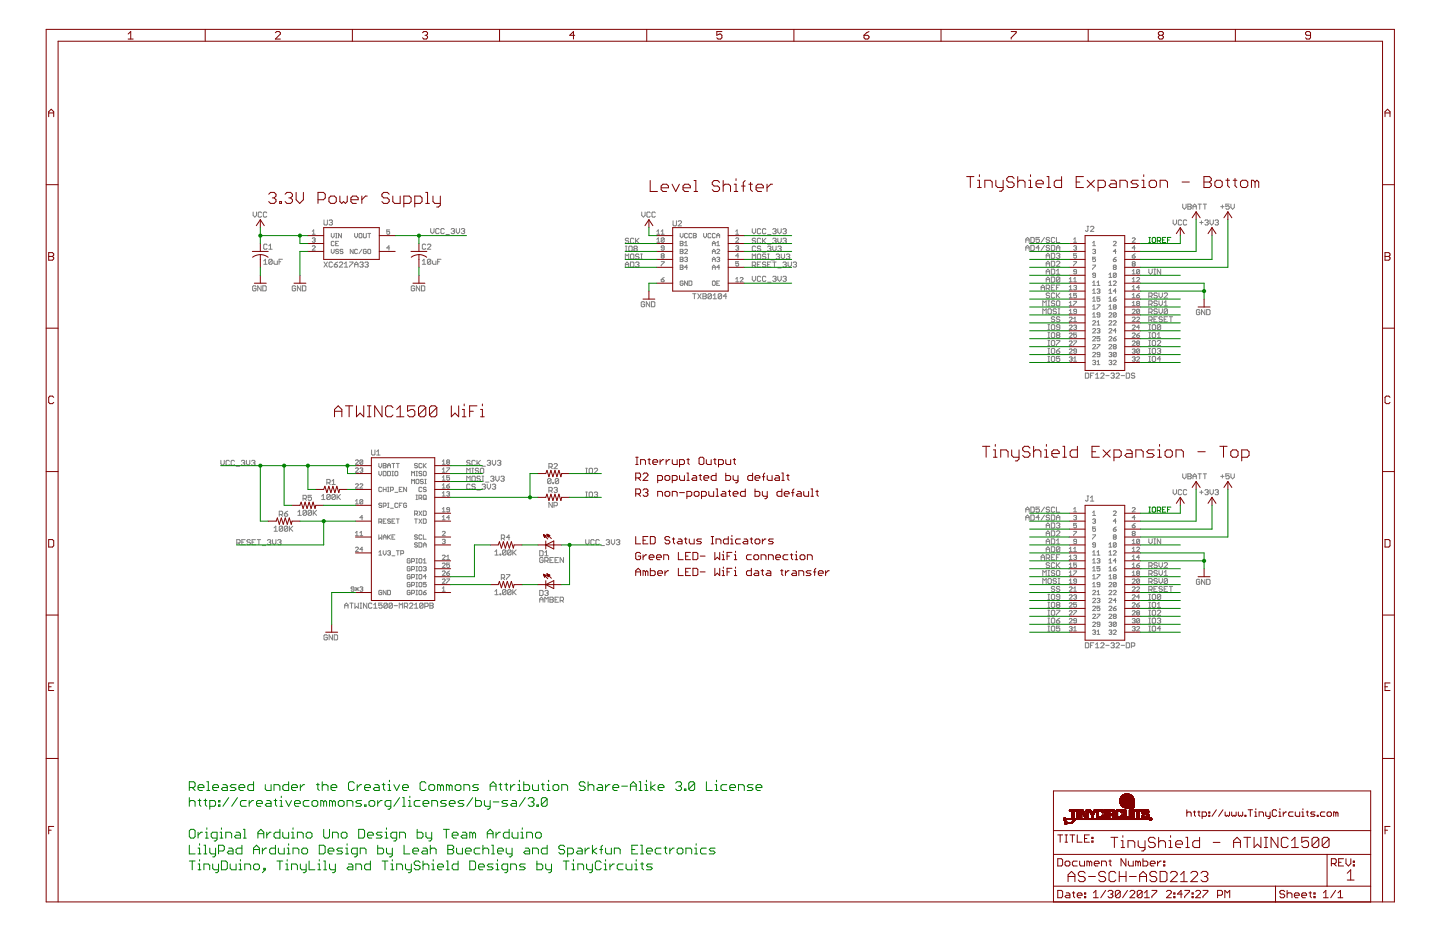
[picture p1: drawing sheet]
<svg xmlns="http://www.w3.org/2000/svg" width="432mm" height="279mm" viewBox="0 0 432 279" stroke-linecap="round" stroke-linejoin="round" font-family="sans-serif">
<g fill="none" stroke="#808080" stroke-width=".3">
<path d="M75.9 63.6v1l.5 .5 .5-.5v-1M78.4 63.8l-.2-.2h-.5l-.3 .2v1l.3 .3h.5l.2-.3M79.1 78.2l.5-.5v1.5M79.1 79.2h1M80 63.8l-.3-.2h-.5l-.2 .2v1l.2 .3h.5l.3-.3M80.1 73.4l-.3-.2h-.5l-.2 .2v1.1l.2 .2h.5l.3-.2M80.6 74.7h1M80.6 73.7l.5-.5v1.5M81.6 78v1l-.2 .2h-.5l-.3-.2M81.6 78l-.2-.3h-.5l-.3 .3v1M81.6 78l-1 1M82.1 78.2v.8l.3 .2h.8v-1"/>
<path d="M83.7 78.5h.5M84.7 77.7h-1v1.5M93.6 73.9l.3-.2 .6 .2-.9 1.1h.9M93.6 71.5l.7-.2 .2 .2-.2 .5M93.6 70.2h.9M93.6 69.4l.5-.5v1.3M94.1 72h.2M94.3 72l.2 .2-.2 .4-.7-.2M97.2 65.9v1.3l.2 .3h.5l.3-.3v-1.3M97.2 78.5l1 1.6M98.2 78.5l-1 1.6M98.7 66.2l.2-.3h.5l.3 .3-.3 .5"/>
<path d="M99.2 66.7h.2M99.3 70v.8l.5 .5 .4-.5v-.8M99.3 74.7v.9l.5 .4 .4-.4v-.9M99.4 66.7l.3 .3-.3 .5h-.5l-.2-.3M99.7 78.8l-.3-.3h-.5l-.2 .3v1l.2 .3h.5l.3-.3M100.2 72.6l-.2-.3-.7 .3v.8l.2 .3 .7-.3M100.2 79.3h.8l.2 .5-.2 .3h-.5l-.3-.3zM100.6 71.3h.5M100.6 73h.5M100.6 70h.5M100.9 70v1.3M101.2 78.5l-1 .8"/>
<path d="M101.5 75l-.6-.3-.3 .5 .7 .2 .2 .4-.2 .2-.7-.2M101.5 72.3h-.9v1.4h.9M101.7 78.8l.3-.3h.5l.3 .3v.3l-1.1 1h1.1M102.4 70v1.3l-.9-1.3v1.3M102.8 75l-.6-.3-.2 .5 .6 .2 .2 .4-.2 .2-.6-.2M103.3 79.1l.5-.6v1.6M104.8 78.5h1l-1 1.6M105.9 74.7v1.3l-.9-1.3v1.3M106.3 79.3h1.1M106.3 70v.8l.5 .5 .4-.5v-.8M107.2 75l-.2-.3-.7 .3v.8l.3 .2 .6-.2M107.7 70.2l.2-.2 .6 .2v.9l-.2 .2-.6-.2z"/>
<path d="M107.9 78.8l.2-.3h.5l.3 .3-.3 .5M108.4 79.3h.2M108.5 74.7l-.8 1.3M108.6 79.3l.3 .3-.3 .5h-.5l-.2-.3M109 70v1.1l.2 .2 .6-.2v-1.1M109.4 78.8l.3-.3h.5l.2 .3-.2 .5M109.8 75l-.2-.3-.6 .3v.8l.2 .2 .6-.2v-.4h-.4M109.9 79.3h.3M110.2 79.3l.2 .3-.2 .5h-.5l-.3-.3M110.3 75l.2-.3 .6 .3v.8l-.2 .2-.6-.2zM110.3 70h.8M110.7 70v1.3"/>
<path d="M116.8 74.3h-.8l.6-.6v1.3M116.8 68.9h-.8v.7l.6-.2 .2 .6-.2 .2-.6-.2M126.6 79.2h1.1M126.6 78.2l.5-.5v1.5M127.7 73.4l-.3-.2h-.5l-.3 .2v1.1l.3 .2h.5l.3-.2M128.2 73.4l.2-.2h.5l.3 .2v.3l-1 1h1M129.1 68.5v1l.5 .5 .6-.5v-1M129.2 78v1l-.3 .2h-.5l-.2-.2M129.2 78l-.3-.3h-.5l-.2 .3v1M129.2 78l-1 1M129.7 78.2v.8l.3 .2h.7v-1M131.2 78.5h.5"/>
<path d="M131.7 68.8l-.3-.3h-.5l-.2 .3v1l.2 .2h.5l.3-.2M132.2 77.7h-1v1.5M133.2 68.8l-.2-.3h-.5l-.3 .3v1l.3 .2h.5l.2-.2M133.7 70.3h1M135.3 68.8l.2-.3h.5l.3 .3-.3 .5M135.8 69.3h.2M136 69.3l.3 .2-.3 .5h-.5l-.2-.2M136.8 68.5v1l.5 .5 .5-.5v-1M138.3 68.8l.3-.3h.5l.2 .3-.2 .5M138.8 69.3h.3M139.1 69.3l.2 .2-.2 .5h-.5l-.3-.2M187.5 79.3h1"/>
<path d="M187.5 75.3h.5M187.5 77.7v-1.5l.5 .5 .5-.5v1.5M187.5 73.8h.5M187.8 73.8v1.5M188.5 71.7l-.2-.3h-.5l-.3 .3 .3 .5h.5l.2 .2-.2 .5h-.5l-.3-.2M188.6 74l.2-.2h.5l.3 .2v1.1l-.3 .2h-.5l-.2-.2zM189.1 78.5h.7l.3 .3v1l-.3 .3h-.7zM189.3 76.2h.5l.3 .2v1l-.3 .3h-.5l-.2-.3v-1zM190.1 71.7l-.3-.3h-.5l-.2 .3v1l.2 .2h.5l.3-.2M190.3 74.5l-.2 .3 .2 .5h.5l.3-.2-.3-.6M190.3 74.5l-.2-.2 .2-.5h.5l.3 .2-.3 .5M190.3 74.5h.5"/>
<path d="M190.6 78.8l.2-.3h.5l.3 .3-.3 .5M190.6 71.4v1.5M190.8 72.2l.8 .7M191.1 79.3h.2M191.3 79.3l.3 .3-.3 .5h-.5l-.2-.3M191.6 76.4l-.3-.2h-.5l-.2 .2 .2 .5h.5l.3 .3-.3 .5h-.5l-.2-.3M191.6 71.4l-1 1M192.1 76.2h.5M192.1 77.7h.5M192.4 76.2v1.5M192.4 63.6v1l.5 .5 .5-.5v-1M195 63.8l-.3-.2h-.5l-.2 .2v1l.2 .3h.5l.3-.3"/>
<path d="M196.5 63.8l-.2-.2h-.6l-.2 .2v1l.2 .3h.6l.2-.3M197 72.6h.8M197 71.7l.4-.4v1.3M197 69.4l.4-.5v1.3M197 70.2h.8M198.3 78.4h.9l-.9 1.4M198.3 70.2h.9M198.3 69.4l.4-.5v1.3M198.5 76.7l-.2-.2 .2-.4 .7 .2-.3 .4M198.5 76.7l-.2 .2 .2 .5 .7-.2-.3-.5M198.5 76.7h.4M199.2 74.3h-.7l-.2-.2 .2-.4 .7 .2v.9l-.3 .2-.6-.2"/>
<path d="M199.2 71.5v.9l-.3 .2-.6-.2M199.2 71.5l-.3-.2-.6 .2v.9M199.2 71.5l-.9 .9M201.8 66.2v1.3l.3 .2h.5l.2-.2v-1.3M203.3 66.4l.3-.2h.5l.3 .2v.3l-1.1 1h1.1M204 77.8h.6M204 70v.8l.4 .5 .4-.5v-.8M204 72.3h.6l.2 .3-.2 .4 .2 .4-.2 .3h-.6zM204 74.7h.6l.2 .3-.2 .4 .2 .4-.2 .2h-.6zM204 75.4h.6M204 77.1h.6l.2 .2-.2 .5 .2 .4-.2 .2h-.6zM204 79.5h.6l.2 .2-.2 .4 .2 .5-.2 .2h-.6z"/>
<path d="M204 73h.6M205.3 75l.2-.3 .6 .3-.8 1h.8M205.3 73.7h.8M205.3 77.3l.6-.2 .2 .2-.2 .5M205.3 72.8l.4-.5v1.4M205.7 77.8h.2M205.9 77.8l.2 .2-.2 .4-.6-.2M206.1 70.2l-.2-.2-.6 .2v.9l.2 .2 .6-.2M207.5 70.2l-.3-.2-.6 .2v.9l.2 .2 .7-.2M207.9 70h.7l.2 .2-.2 .4 .2 .5-.2 .2h-.7zM207.9 70.6h.7M211 70v.8l.4 .5 .5-.5v-.8"/>
<path d="M213.2 70.2l-.2-.2-.7 .2v.9l.2 .2 .7-.2M213.6 77.8h.9M213.6 76v-.8l.4-.5 .5 .5v.8M213.6 75.4h.9M213.6 73h.9M213.6 73.7v-.9l.4-.5 .5 .5v.9M213.6 78.4v-.9l.4-.4 .5 .4v.9M214.5 70.2l-.2-.2-.7 .2v.9l.2 .2 .7-.2M214.9 75l.2-.3 .7 .3-.9 1h.9M214.9 72.8l.4-.5v1.4M214.9 77.3l.7-.2 .2 .2-.2 .5M214.9 73.7h.9"/>
<path d="M214.9 71.3v-.9l.4-.4 .5 .4v.9M214.9 70.6h.9M215.3 77.8h.3M215.6 77.8l.2 .2-.2 .4-.7-.2M220.6 71.5l.2-.2 .7 .2-.9 1.1h.9M220.6 73.9l.7-.2 .2 .2-.2 .4M220.6 70.2h.9M220.6 69.4l.4-.5v1.3M221 74.3h.3M221.3 74.3l.2 .2-.2 .5-.7-.2M221.5 78.4h-.9v.7l.7-.2 .2 .6-.2 .3-.7-.3M221.5 76.7h-.9l.7-.6v1.3"/>
<path d="M225.6 79.6h.7l.3-.3v-.5l-.3-.3h-.7v1.6M225.6 68.6v1l.5 .5 .5-.5v-1M225.6 77.7v-1.5l.5 .5 .5-.5v1.5M226.1 79.6l.5 .5M226.6 71.7l-.3-.3h-.5l-.2 .5 .2 .3h.5l.3 .5-.3 .2h-.5l-.2-.2M226.6 74l-.3-.2h-.5l-.2 .2v1.1l.2 .2h.5l.3-.2M227.1 79.3h.5M227.1 76.4l.3-.2h.5l.2 .2v1l-.2 .3h-.5l-.3-.3zM228.1 78.5h-1v1.6h1M228.1 71.7l-.2-.3h-.5l-.3 .3v1l.3 .2h.5l.2-.2M228.1 74l-.2-.2h-.5l-.3 .2 .3 .5h.5l.2 .3-.2 .5h-.5l-.3-.2M228.1 68.8l-.2-.2h-.5l-.3 .2v1l.3 .3h.5l.2-.3"/>
<path d="M228.6 71.4v1.5M228.6 75.6h1.1M228.9 72.2l.8 .7M229.7 71.4l-1.1 1M229.7 78.8l-.3-.3h-.5l-.3 .3 .3 .5h.5l.3 .3-.3 .5h-.5l-.3-.3M229.7 76.4l-.3-.2h-.5l-.3 .2 .3 .5h.5l.3 .3-.3 .5h-.5l-.3-.3M229.7 68.8l-.3-.2h-.5l-.3 .2v1l.3 .3h.5l.3-.3M230.2 79.3h.5M230.2 73.2h1M230.2 76.2h.5M230.2 77.7h.5M230.2 74l.2-.2h.5l.3 .2-.3 .5"/>
<path d="M230.2 70.3h1M230.4 76.2v1.5M230.7 74.5h.2M230.9 74.5l.3 .3-.3 .5h-.5l-.2-.2M231.2 78.5h-1v1.6h1M231.2 77.9h1M231.7 71.7l.3-.3h.5l.2 .3-.2 .5M231.7 78.5h1M231.7 68.8l.3-.2h.5l.2 .2-.2 .5M231.7 73.8v1l.5 .5 .5-.5v-1M232.2 69.3h.3M232.2 72.2h.3"/>
<path d="M232.2 78.5v1.6M232.5 69.3l.2 .3-.2 .5h-.5l-.3-.3M232.5 72.2l.2 .2-.2 .5h-.5l-.3-.2M232.7 76.4l.3-.2h.5l.2 .2-.2 .5M233.2 68.6v1l.5 .5 .6-.5v-1M233.2 74l.3-.2h.5l.3 .2-.3 .5M233.2 76.9h.3M233.2 71.4v1l.5 .5 .6-.5v-1M233.5 76.9l.2 .3-.2 .5h-.5l-.3-.3M233.7 74.5h.3M234 74.5l.3 .3-.3 .5h-.5l-.3-.2M234.3 76.2v1l.5 .5 .5-.5v-1"/>
<path d="M234.8 78.8l.2-.3h.5l.3 .3-.3 .5M234.8 71.7l.2-.3h.5l.3 .3-.3 .5M234.8 68.8l.2-.2h.5l.3 .2-.3 .5M235.3 79.3h.2M235.3 69.3h.2M235.3 72.2h.2M235.5 79.3l.3 .3-.3 .5h-.5l-.2-.3M235.5 69.3l.3 .3-.3 .5h-.5l-.2-.3M235.5 72.2l.3 .2-.3 .5h-.5l-.2-.2M235.8 76.4l.3-.2h.5l.2 .2-.2 .5M236.3 78.5v1.1l.5 .5 .5-.5v-1.1M236.3 76.9h.3"/>
<path d="M236.6 76.9l.2 .3-.2 .5h-.5l-.3-.3M237.8 78.8l.3-.3h.5l.2 .3-.2 .5M238.3 79.3h.3M238.6 79.3l.2 .3-.2 .5h-.5l-.3-.3M307.6 72.7v-1l.5-.5 .5 .5v1M307.6 71.9h1M307.6 75.1v-1l.5-.5 .5 .5v1M307.6 74.3h1M309.1 73.6h.8l.2 .2v1l-.2 .3h-.8zM309.1 71.2h.8l.2 .2v1.1l-.2 .2h-.8zM311.7 71.2h-1v.7l.5-.2 .5 .2v.6l-.3 .2h-.5l-.2-.2M311.7 74.3h-1l.7-.7v1.5"/>
<path d="M313.2 71.2l-1 1.5M313.2 73.6l-1 1.5M313.7 76.7h1M313.7 79.1h1M313.7 77.4v-1l.5-.5 .5 .5v1M313.7 79.8v-1l.5-.5 .5 .5v1M314.7 73.8l-.2-.2h-.5l-.3 .5 .3 .2h.5l.2 .5-.2 .3h-.5l-.3-.3M314.7 71.4l-.2-.2h-.5l-.3 .2 .3 .5h.5l.2 .3-.2 .5h-.5l-.3-.2M315.3 78.3h.7l.3 .3v1l-.3 .2h-.7zM315.3 75.9h.7l.3 .3v1l-.3 .2h-.7zM315.3 73.6h.7l.3 .2v1l-.3 .3h-.7zM316.3 71.4l-.3-.2h-.5l-.2 .2v1.1l.2 .2h.5l.3-.2"/>
<path d="M316.8 75.1v-1l.5-.5 .5 .5v1M316.8 78.6l.2-.3h.5l.3 .3v.2l-1 1h1M316.8 71.2v1.5h1M316.8 76.2l.2-.3h.5l.3 .3-.3 .5M316.8 74.3h1M317.3 76.7h.2M317.5 76.7l.3 .2-.3 .5h-.5l-.2-.2M321.9 71.7l.5-.4v1.3M321.9 73.9l.7-.2 .2 .2-.2 .4M321.9 78.4h.9l-.9 1.4M321.9 72.6h.9M322.4 74.3h.2"/>
<path d="M322.6 74.3l.2 .2-.2 .5-.7-.2M322.8 76.1h-.9v.6l.5-.2 .4 .2-.2 .7-.7-.2M326 67.8h.5M326.2 67.8v1.3l-.2 .3-.5-.3M327 68.1l.2-.3h.5l.3 .3v.2l-1 1.1h1M327.6 72.8l.5-.5v1.4M327.6 75l.7-.3 .2 .3-.2 .4M327.6 79.5h.9l-.9 1.3M327.6 73.7h.9M328.1 75.4h.2M328.3 75.4l.2 .2-.2 .4-.7-.2M328.5 77.1h-.9v.7l.5-.3 .4 .3-.2 .6-.7-.2"/>
<path d="M333.8 77.8h.7l.2 .4-.6 .2zM333.8 72.6l.3-.3 .6 .3-.9 1.1h.9M334.7 75.4h-.9l.7-.7v1.3M334.7 77.1l-.9 .7M339.5 71.5l.2-.2 .7 .2-.9 1.1h.9M339.5 76.7h.7l.2 .5-.7 .2zM339.7 79.1l-.2-.2 .2-.5 .7 .3-.2 .4M339.7 79.1l-.2 .2 .2 .5 .7-.3-.2-.4M339.7 79.1h.5M340.4 74.3h-.9l.7-.6v1.3M340.4 76.1l-.9 .6M351.8 65.9v1.1l.5 .5 .5-.5v-1.1"/>
<path d="M354.3 66.2l-.2-.3h-.5l-.3 .3v1l.3 .3h.5l.2-.3M354.6 61.2v1l.6 .5 .5-.5v-1M355.9 66.2l-.3-.3h-.5l-.3 .3v1l.3 .3h.5l.3-.3M356.2 61.2h.8l.2 .2-.2 .6 .2 .5-.2 .2h-.8zM356.2 62h.8M357.7 62.7v-1l.5-.5 .5 .5v1M357.7 62h1M359.2 61.2h1.1M359.7 61.2v1.5M359.7 66.7h1.1M360.3 66.2v1M360.8 61.2h1"/>
<path d="M361.3 61.2v1.5M361.3 66.2l.2-.3h.6l.2 .3-.2 .5M361.8 66.7h.3M362.1 66.7l.2 .3-.2 .5h-.6l-.2-.3M362.8 65.9v1.1l.5 .5 .5-.5v-1.1M364.3 66.2l.3-.3h.5l.3 .3-.3 .5M364.8 66.7h.3M365.1 66.7l.3 .3-.3 .5h-.5l-.3-.3M366 62h1.1M366.5 61.4v1.1M368.6 61.2h-1v.8l.5-.3 .5 .3v.5l-.3 .2h-.5l-.2-.2M369.1 61.2v1l.5 .5 .5-.5v-1"/>
<path d="M76.8 85.9l-.3-.2h-.5l-.2 .2v1.1l.2 .2h.5l.3-.2v-.6h-.5M78.3 85.7v1.5l-1-1.5v1.5M78.8 85.7h.8l.2 .2v1.1l-.2 .2h-.8zM88.6 85.9l-.2-.2h-.5l-.3 .2v1.1l.3 .2h.5l.2-.2v-.6h-.5M90.2 85.7v1.5l-1-1.5v1.5M90.7 85.7h.8l.2 .2v1.1l-.2 .2h-.8zM103.3 80.1h1M106.3 80.1v-1l.5-.6 .6 .6v1M124.3 85.9l-.2-.2h-.5l-.3 .2v1.1l.3 .2h.5l.2-.2v-.6h-.5M125.9 85.7v1.5l-1.1-1.5v1.5M126.4 85.7h.7l.3 .2v1.1l-.3 .2h-.7zM187.5 80.1v-1l.5-.6 .5 .6v1"/>
<path d="M193.3 90.7l-.3-.3h-.5l-.2 .3v1l.2 .3h.5l.3-.3v-.5h-.5M194.8 90.4v1.6l-1-1.6v1.6M195.3 90.4h.8l.3 .3v1l-.3 .3h-.8zM198.3 83.8h.6l.3 .5-.7 .2zM199.2 83.2l-.9 .6M204 80.1h.6M204.8 84.5l-.2-.3-.6 .3v.8l.2 .3 .6-.3v-.4h-.4M206.1 80.1h-.8l.6-.6v1.3M206.1 84.2v1.4l-.8-1.4v1.4M206.6 84.2h.6l.3 .3v.8l-.3 .3h-.6zM207.7 88.1h1M208.2 88.1v1.5"/>
<path d="M209.2 88.1l1 1.5M210.2 88.1l-1 1.5M210.8 88.1h.7l.3 .2-.3 .5 .3 .5-.3 .3h-.7zM210.8 88.8h.7M213.3 88.3l-.2-.2h-.5l-.3 .2v1M213.3 88.3v1l-.2 .3h-.5l-.3-.3M213.3 88.3l-1 1M213.6 80.1h.9M213.6 84.5l.2-.3 .7 .3v.8l-.2 .3-.7-.3zM213.6 80.8v-.9l.4-.4 .5 .4v.9M213.8 89.6h1.1M213.8 88.6l.6-.5v1.5"/>
<path d="M214.9 84.9h.4M215.8 80.1h-.9l.7-.6v1.3M215.8 84.2h-.9v1.4h.9M216.4 88.3l-.3-.2h-.5l-.2 .2v1M216.4 88.3v1l-.3 .3h-.5l-.2-.3M216.4 88.3l-1 1M217.9 88.8h-1l.8-.7v1.5M220.6 84.5h.9M220.6 83.6l.4-.4v1.3M221.9 83.4l.2-.2 .7 .2-.9 1.1h.9M225.6 82.8v1l.5 .5 .5-.5v-1M228.1 83.1l-.2-.3h-.5l-.3 .3v1l.3 .2h.5l.2-.2"/>
<path d="M229.7 83.1l-.3-.3h-.5l-.3 .3v1l.3 .2h.5l.3-.2M230.2 84.6h1M231.7 83.1l.3-.3h.5l.2 .3-.2 .5M232.2 83.6h.3M232.5 83.6l.2 .2-.2 .5h-.5l-.3-.2M233.2 82.8v1l.5 .5 .6-.5v-1M233.2 80.3h1.1M234.8 83.1l.2-.3h.5l.3 .3-.3 .5M235.3 83.6h.2M235.5 83.6l.3 .2-.3 .5h-.5l-.2-.2M312.2 86.2h1M312.2 87v-1l.5-.6 .5 .6v1"/>
<path d="M312.7 91.7v-1.5l.5 .5 .5-.5v1.5M312.7 94.1v-1.5l.5 .5 .5-.5v1.5M313.7 86.5h.8l.2-.3v-.5l-.2-.3h-.8v1.6M313.7 84.6v-1l.5-.5 .5 .5v1M313.7 83.8h1M313.7 82.2v-1l.5-.5 .5 .5v1M313.7 81.4h1M314.2 86.5l.5 .5M314.2 92.8l.3-.2h.5l.3 .2v1.1l-.3 .2h-.5l-.3-.2zM314.2 91.7h.5M314.2 90.2h.5M314.2 98.8h.5"/>
<path d="M314.2 97.3h.5M314.2 99.7h.5M314.5 90.2v1.5M314.5 97.3v1.5M314.5 99.7v1.5M314.7 88.1l-.2-.3h-.5l-.3 .3 .3 .5h.5l.2 .2-.2 .5h-.5l-.3-.2M315.3 86.2h.5M315.3 97.6l.2-.3h.5l.3 .3v1l-.3 .2h-.5l-.2-.2zM315.3 80.7h.7l.3 .2v1.1l-.3 .2h-.7zM315.3 83.1h.7l.3 .2v1l-.3 .3h-.7zM315.5 99.7h.5l.3 .3v1l-.3 .2h-.5l-.2-.2v-1zM316.3 90.4l-.3-.2h-.5l-.2 .5 .2 .3h.5l.3 .5-.3 .2h-.5l-.2-.2"/>
<path d="M316.3 85.4h-1v1.6h1M316.3 88.1l-.3-.3h-.5l-.2 .3v1l.2 .2h.5l.3-.2M316.3 95.2l-.3-.2h-.5l-.2 .5 .2 .2h.5l.3 .5-.3 .3h-.5l-.2-.3M316.8 92.8l-.3-.2h-.5l-.2 .2 .2 .5h.5l.3 .3-.3 .5h-.5l-.2-.2M316.8 90.4l.2-.2h.5l.3 .2v1.1l-.3 .2h-.5l-.2-.2zM316.8 86.2h.5M316.8 87.8v1.5M316.8 81.2l.5-.5v1.5M316.8 82.2h1M317 88.6l.8 .7M317.3 92.6h.5M317.3 94.1h.5"/>
<path d="M317.5 92.6v1.5M317.8 98.1h-.8l-.2-.3 .2-.5h.5l.3 .3v1l-.3 .2h-.5l-.2-.2M317.8 95.2l-.3-.2h-.5l-.2 .2 .2 .5h.5l.3 .3-.3 .5h-.5l-.2-.3M317.8 83.3l-.3-.2h-.5l-.2 .2v1M317.8 85.4h-1v1.6M317.8 87.8l-1 1M317.8 83.3v1l-.3 .3h-.5l-.2-.3M317.8 83.3l-1 1M320.6 83.6l.5-.4v1.3M320.6 86l.5-.4v1.3M320.6 88.4l.5-.5v1.4M320.6 90.8l.5-.5v1.3"/>
<path d="M320.6 93.1l.5-.4v1.3M320.6 95.3l.2-.2 .7 .2-.9 1.1h.9M320.6 97.7l.2-.2 .7 .2-.9 1.1h.9M320.6 84.5h.9M320.6 86.9h.9M320.6 89.3h.9M320.6 91.6h.9M320.6 94h.9M321.9 97.7l.7-.2 .2 .2-.2 .4M321.9 83.6l.5-.4v1.3M321.9 95.5l.5-.4v1.3M321.9 85.8l.7-.2 .2 .2-.2 .4"/>
<path d="M321.9 90.3h.9l-.9 1.3M321.9 84.5h.9M321.9 96.4h.9M322.4 86.2h.2M322.4 98.1h.2M322.6 86.2l.2 .2-.2 .5-.7-.2M322.6 98.1l.2 .2-.2 .5-.7-.2M322.8 81.5h-.6l-.3-.2 .3-.5 .6 .2v.9l-.2 .2-.7-.2M322.8 87.9h-.9v.7l.5-.2 .4 .2-.2 .7-.7-.3M322.8 93.4h-.6l-.3-.3 .3-.4 .6 .2v.9l-.2 .2-.7-.2M322.8 99.8h-.9v.7l.5-.2 .4 .2-.2 .7-.7-.3M327.6 84.7l.5-.5v1.4"/>
<path d="M327.6 87.1l.5-.5v1.3M327.6 89.4l.5-.4v1.3M327.6 91.8l.5-.4v1.3M327.6 94.2l.5-.5v1.4M327.6 96.4l.3-.3 .6 .3-.9 1.1h.9M327.6 98.7l.3-.2 .6 .2-.9 1.1h.9M327.6 85.6h.9M327.6 87.9h.9M327.6 90.3h.9M327.6 92.7h.9M327.6 95.1h.9M328.5 82.5h-.6l-.3-.2 .3-.4 .6 .2v.9l-.2 .2-.7-.2"/>
<path d="M329 98.7l.6-.2 .2 .2-.2 .5M329 84.7l.4-.5v1.4M329 96.6l.4-.5v1.4M329 86.8l.6-.2 .2 .2-.2 .5M329 91.4h.8l-.8 1.3M329 85.6h.8M329 97.5h.8M329.4 87.3h.2M329.4 99.2h.2M329.6 87.3l.2 .2-.2 .4-.6-.2M329.6 99.2l.2 .2-.2 .4-.6-.2M329.8 89h-.8v.7l.6-.3 .2 .7-.2 .2-.6-.2"/>
<path d="M329.8 94.4h-.6l-.2-.2 .2-.5 .6 .3v.8l-.2 .3-.6-.3M332.5 82.3l.5-.4v1.3M332.5 84.7l.5-.5v1.4M332.5 87.1l.5-.5v1.3M332.5 89.4l.5-.4v1.3M332.5 91.8l.5-.4v1.3M332.5 94l.2-.3 .7 .3-.9 1.1h.9M332.5 96.4l.2-.3 .7 .3-.9 1.1h.9M332.5 98.7l.2-.2 .7 .2-.9 1.1h.9M332.5 83.2h.9M332.5 85.6h.9M332.5 87.9h.9"/>
<path d="M332.5 90.3h.9M332.5 92.7h.9M333.8 84.5l.3-.3 .6 .3-.9 1.1h.9M333.8 89.7h.7l.2 .4-.6 .2zM333.8 96.4l.3-.3 .6 .3-.9 1.1h.9M334.1 80.1l-.3-.2 .3-.4 .6 .2-.2 .4M334.1 80.1l-.3 .2 .3 .5 .6-.2-.2-.5M334.1 92l-.3-.2 .3-.4 .6 .2-.2 .4M334.1 92l-.3 .2 .3 .5 .6-.2-.2-.5M334.1 80.1h.4M334.1 92h.4M334.7 94v.8l-.2 .3-.7-.3"/>
<path d="M334.7 82.1v.9l-.2 .2-.7-.2M334.7 87.3h-.9l.7-.7v1.3M334.7 99.2h-.9l.7-.7v1.3M334.7 82.1l-.2-.2-.7 .2v.9M334.7 94l-.6-.3-.3 .3v.8M334.7 82.1l-.9 .9M334.7 89l-.9 .7M334.7 94l-.9 .8M339.5 92.9l.2-.2 .7 .2-.9 1.1h.9M339.5 95.3l.2-.2 .7 .2-.9 1.1h.9M339.5 97.7l.2-.2 .7 .2-.9 1.1h.9M339.5 81.3l.5-.5v1.3"/>
<path d="M339.5 83.6l.5-.4v1.3M339.5 86l.5-.4v1.3M339.5 88.4l.5-.5v1.4M339.5 90.8l.5-.5v1.3M339.5 82.1h.9M339.5 84.5h.9M339.5 86.9h.9M339.5 89.3h.9M339.5 91.6h.9M340.8 88.6h.7l.2 .4-.6 .3zM340.8 83.4l.3-.2 .6 .2-.9 1.1h.9M340.8 95.3l.3-.2 .6 .2-.9 1.1h.9"/>
<path d="M341.1 91l-.3-.2 .3-.5 .6 .3-.2 .4M341.1 91l-.3 .2 .3 .4 .6-.2-.2-.4M341.1 91h.4M341.7 81l-.2-.2-.7 .2v.9M341.7 92.9l-.2-.2-.7 .2v.9M341.7 81v.9l-.2 .2-.7-.2M341.7 92.9v.9l-.2 .2-.7-.2M341.7 86.2h-.9l.7-.6v1.3M341.7 98.1h-.9l.7-.6v1.3M341.7 81l-.9 .9M341.7 87.9l-.9 .7M341.7 92.9l-.9 .9"/>
<path d="M341.7 99.8l-.9 .7M344.5 88.8h.7l.3-.2v-.5l-.3-.3h-.7v1.5M344.5 91.2h.7l.3-.2v-.6l-.3-.2h-.7v1.5M344.5 93.6h.7l.3-.3v-.5l-.3-.2h-.7v1.5M344.5 96h.7l.3-.3v-.5l-.3-.2h-.7v1.5M344.5 80.7v1l.5 .5 .5-.5v-1M344.5 98.8h.5M344.5 97.3h.5M344.5 99.7h.5M344.7 97.3v1.5M344.7 99.7v1.5M345 96l.5 .5"/>
<path d="M345 93.6l.5 .5M345 91.2l.5 .5M345 88.8l.5 .5M345.5 100l.3-.3h.5l.2 .3v1l-.2 .2h-.5l-.3-.2zM345.5 97.6l.3-.3h.5l.2 .3v1l-.2 .2h-.5l-.3-.2zM346 95.7h.5M346 82.2h.5M346 80.7h.5M346.3 80.7v1.5M347 92.8l-.2-.2h-.5l-.3 .5 .3 .2h.5l.2 .6-.2 .2h-.5l-.3-.2M347 88.1l-.2-.3h-.5l-.3 .5 .3 .3h.5l.2 .5-.2 .2h-.5l-.3-.2M347 90.4l-.2-.2h-.5l-.3 .5 .3 .3h.5l.2 .5-.2 .2h-.5l-.3-.2"/>
<path d="M347 95h-1v1.5h1M347.5 92.6v1l.5 .5 .6-.5v-1M347.5 90.2v1l.5 .5 .6-.5v-1M347.5 87.8v1l.5 .5 .6-.5v-1M348 97.6l-.2-.3h-.5l-.3 .3v1M348 97.6v1l-.2 .2h-.5l-.3-.2M348 80.7v1.5l-1-1.5v1.5M348 97.6l-1 1M348.6 95.2l-.3-.2h-.5l-.3 .2 .3 .5h.5l.3 .3-.3 .5h-.5l-.3-.3M349.1 88.1l.2-.3h.5l.3 .3v.2l-1 1h1M349.1 91.7h1M349.1 95.7h.5"/>
<path d="M349.1 90.7l.5-.5v1.5M350.1 92.8l-.3-.2h-.5l-.2 .2v1.1M350.1 92.8v1.1l-.3 .2h-.5l-.2-.2M350.1 95h-1v1.5h1M350.1 92.8l-1 1.1M350.6 95h1M351.1 95v1.5M359.8 93.1l-.3-.3h-.5l-.2 .3v1l.2 .2h.5l.3-.2v-.5h-.5M361.3 92.8v1.5l-1-1.5v1.5M361.8 92.8h.8l.2 .3v1l-.2 .2h-.8zM314.2 101.2h.5M314.2 103.6h.5"/>
<path d="M314.2 102.1h.5M314.2 106h.5M314.2 104.5h.5M314.2 108.4h.5M314.2 106.8h.5M314.5 102.1v1.5M314.5 104.5v1.5M314.5 106.8v1.6M315.3 102.3l.2-.2h.5l.3 .2v1.1l-.3 .2h-.5l-.2-.2zM315.5 104.5h.5l.3 .2v1l-.3 .3h-.5l-.2-.3v-1zM315.5 106.8h.5l.3 .3v1l-.3 .3h-.5l-.2-.3v-1zM316.8 105.2h.7l.3 .5-.3 .3h-.5l-.2-.3z"/>
<path d="M316.8 102.1h1l-1 1.5M317 100.5l-.2 .2 .2 .5h.5l.3-.2-.3-.5M317 100.5l-.2-.3 .2-.5h.5l.3 .3-.3 .5M317 100.5h.5M317.8 106.8h-1v.8l.5-.2 .5 .2v.5l-.3 .3h-.5l-.2-.3M317.8 104.5l-1 .7M320.6 107.2l.7-.2 .2 .2-.2 .4M320.6 100.1l.2-.3 .7 .3-.9 1.1h.9M320.6 102.4l.2-.2 .7 .2-.9 1.1h.9M320.6 104.8l.2-.2 .7 .2-.9 1.1h.9M321.1 107.6h.2M321.3 107.6l.2 .2-.2 .5-.7-.2"/>
<path d="M321.9 107.4l.5-.4v1.3M321.9 102.2h.9l-.9 1.3M321.9 108.3h.9M322.8 105.3h-.6l-.3-.3 .3-.4 .6 .2v.9l-.2 .2-.7-.2M325.5 111.8h.7l.3 .3v1l-.3 .3h-.7zM327 112.6h.5M327.6 103.5l.3-.2 .6 .2-.9 1.1h.9M327.6 101.1l.3-.2 .6 .2-.9 1.1h.9M327.6 105.9l.3-.3 .6 .3-.9 1.1h.9M327.6 108.2l.7-.2 .2 .2-.2 .5M328 111.8h-1v1.6M328.1 108.7h.2"/>
<path d="M328.3 108.7l.2 .2-.2 .4-.7-.2M328.5 112.4l.5-.6v1.6M328.5 113.4h1M329 108.5l.4-.5v1.3M329 103.3h.8l-.8 1.3M329 109.3h.8M329.8 100.9h-.8v.6l.4-.2 .4 .2-.2 .7-.6-.2M329.8 106.3h-.6l-.2-.2 .2-.5 .6 .3v.8l-.2 .3-.6-.3M330.1 112.1l.2-.3h.5l.3 .3v.3l-1 1h1M331.6 112.6h1M332.5 101.1l.2-.2 .7 .2-.9 1.1h.9M332.5 103.5l.2-.2 .7 .2-.9 1.1h.9"/>
<path d="M332.5 105.9l.7-.3 .2 .3-.2 .4M332.5 108.2l.7-.2 .2 .2-.2 .5M333 106.3h.2M333 108.7h.2M333.1 112.1l.3-.3h.5l.2 .3-.2 .5M333.2 106.3l.2 .2-.2 .5-.7-.3M333.2 108.7l.2 .2-.2 .4-.7-.2M333.6 112.6h.3M333.8 101.5h.7l.2 .5-.6 .2zM333.8 108.2l.3-.2 .6 .2-.9 1.1h.9M333.9 112.6l.2 .3-.2 .5h-.5l-.3-.3M334.1 103.9l-.3-.2 .3-.4 .6 .2-.2 .4"/>
<path d="M334.1 103.9l-.3 .2 .3 .5 .6-.2-.2-.5M334.1 103.9h.4M334.6 112.1l.3-.3h.5l.3 .3v.3l-1.1 1h1.1M334.7 105.9v.8l-.2 .3-.7-.3M334.7 105.9l-.2-.3-.7 .3v.8M334.7 100.9l-.9 .6M334.7 105.9l-.9 .8M336.2 112.6h1M337.7 111.8h.8l.2 .3v1l-.2 .3h-.8zM339.5 100.1l.2-.3 .7 .3-.9 1.1h.9M339.5 102.4l.2-.2 .7 .2-.9 1.1h.9M339.5 104.8l.7-.2 .2 .2-.2 .5"/>
<path d="M339.5 107.2l.7-.2 .2 .2-.2 .4M340 105.3h.2M340 107.6h.2M340.2 105.3l.2 .2-.2 .4-.7-.2M340.2 107.6l.2 .2-.2 .5-.7-.2M340.3 112.1l-.3-.3h-.5l-.2 .3 .2 .5h.5l.3 .3-.3 .5h-.5l-.2-.3M340.8 100.5h.7l.2 .4-.6 .3zM340.8 107.2l.3-.2 .6 .2-.9 1.1h.9M341.1 102.9l-.3-.2 .3-.5 .6 .2-.2 .5M341.1 102.9l-.3 .2 .3 .4 .6-.2-.2-.4M341.1 102.9h.4M341.7 104.8l-.2-.2-.7 .2v.9"/>
<path d="M341.7 104.8v.9l-.2 .2-.7-.2M341.7 104.8l-.9 .9M344.5 101.2h.5M344.5 103.6h.5M344.5 102.1h.5M344.5 106h.5M344.5 104.5h.5M344.5 108.4h.5M344.5 106.8h.5M344.7 102.1v1.5M344.7 104.5v1.5M344.7 106.8v1.6"/>
<path d="M345.5 104.7l.3-.2h.5l.2 .2v1l-.2 .3h-.5l-.3-.3zM345.5 102.3l.3-.2h.5l.2 .2v1.1l-.2 .2h-.5l-.3-.2zM345.5 107.1l.3-.3h.5l.2 .3v1l-.2 .3h-.5l-.3-.3zM347 100.2l.5-.5v1.5M347 101.2h1M347 102.3l.3-.2h.5l.2 .2v.3l-1 1h1M347 104.7l.3-.2h.5l.2 .2-.2 .5M347.5 105.2h.3M347.8 105.2l.2 .3-.2 .5h-.5l-.3-.3M348 107.6h-1l.8-.8v1.6M66.2 138v1l.5 .5 .5-.5v-1M68.8 138.3l-.3-.3h-.5l-.2 .3v1l.2 .2 .8-.2"/>
<path d="M70.3 138.3l-.2-.3h-.5l-.3 .3v1l.3 .2 .7-.2M70.8 139.8h1M72.4 138.3l.2-.3h.5l.3 .3-.3 .5M72.9 138.8h.2M73.1 138.8l.3 .2-.3 .5-.7-.2M73.9 138v1l.5 .5 .5-.5v-1M75.4 138.3l.3-.3h.5l.3 .3-.3 .5M75.9 138.8h.3M76.2 138.8l.3 .2-.3 .5-.8-.2M106.6 138.1l.2-.2 .7 .2-.9 1.1h.9M108.8 138.1l-.7-.2-.2 .2v.9M108.8 138.1v.9l-.2 .2-.7-.2"/>
<path d="M108.8 138.1l-.9 .9M111.4 134.9v1.3l.3 .2h.5l.2-.2v-1.3M112.9 136.4h1.1M112.9 135.4l.6-.5v1.5M113.6 138.9v.9l.4 .5 .5-.5v-.9M114.9 138.9h.7l.2 .2-.2 .5 .2 .4-.2 .3h-.7zM114.9 139.6h.7M116.2 139.6h.9M117.5 138.9h.9M118 138.9v1.4M118.9 138.9h.8M119.3 138.9v1.4"/>
<path d="M125.2 139.1l-.2-.2-.7 .2 .2 .5 .7 .2-.2 .5-.7-.3M126.5 139.1l-.2-.2-.7 .2v.9l.2 .3 .7-.3M126.9 138.9v1.4M127.1 139.6l.7 .7M127.8 138.9l-.9 .9M132.6 138.3l.5-.4v1.3M132.6 139.2h.9M134.2 138.5l-.3-.2 .3-.4 .6 .2-.2 .4M134.2 138.5l-.3 .3 .3 .4 .6-.2-.2-.5M134.2 138.5h.4M141 138.3l-.3-.3h-.5l-.2 .5 .2 .3h.5l.3 .5-.3 .2-.7-.2M142.5 138.3l-.2-.3h-.5l-.3 .3v1l.3 .2 .7-.2"/>
<path d="M143 138v1.5M143.3 138.8l.7 .7M144 138l-1 1M144.5 139.8h1.1M146.1 138.3l.2-.3h.6l.2 .3-.2 .5M146.6 138.8h.3M146.9 138.8l.2 .2-.2 .5-.8-.2M147.6 138v1l.5 .5 .5-.5v-1M149.2 138.3l.2-.3h.5l.3 .3-.3 .5M149.7 138.8h.2M149.9 138.8l.3 .2-.3 .5-.7-.2M164.6 140h.8l.2-.3v-.5l-.2-.2h-.8v1.5"/>
<path d="M165.1 140l.5 .5M166.1 139.2l.3-.2h.5l.2 .2v.3l-1 1h1M82.2 158.2l.5-.5v1.6M82.2 159.3h1M83.7 154.3h.8l.3-.3v-.5l-.3-.3h-.8v1.6M84.2 154.3l.6 .5M84.8 158v1l-.3 .3h-.5l-.3-.3M84.8 158l-.3-.3h-.5l-.3 .3v1M84.8 158l-1.1 1M85.3 154h.7l.3 .5-.3 .3h-.5l-.2-.3zM86.3 158v1l-.3 .3h-.5l-.2-.3M86.3 158l-.3-.3h-.5l-.2 .3v1"/>
<path d="M86.3 158l-1 1M86.3 153.2l-1 .8M86.8 157.7v1.6M87 158.5l.8 .8M87.8 157.7l-1 1M89.3 153.5l.5-.5v1.5M89.3 154.5h1M90.9 149.5h.7l.3-.3v-.5l-.3-.2h-.7v1.5M91.4 149.5l.5 .5M91.9 153.2v1l-.3 .3h-.5l-.2-.3M91.9 153.2l-.3-.2h-.5l-.2 .2v1M91.9 153.2l-1 1"/>
<path d="M93.4 148.5h-1v.7l.5-.2 .5 .2v.6l-.2 .2h-.6l-.2-.2M93.4 153.2v1l-.2 .3h-.6l-.2-.3M93.4 153.2l-.2-.2h-.6l-.2 .2v1M93.4 153.2l-1 1M93.9 153v1.5M94.2 153.7l.7 .8M94.9 153l-1 1M96.5 148.7l.5-.5v1.6M96.5 149.8h1M98 144.7h.8l.2-.2v-.5l-.2-.3h-.8v1.5M98.5 144.7l.5 .5M99 148.5v1l-.2 .3h-.5l-.3-.3"/>
<path d="M99 148.5l-.2-.3h-.5l-.3 .3v1M99 148.5l-1 1M99.5 144.2l.5-.5v1.5M99.5 145.2h1M100.5 148.5v1l-.2 .3h-.5l-.3-.3M100.5 148.5l-.2-.3h-.5l-.3 .3v1M100.5 148.5l-1 1M101.1 148.2v1.6M101.3 149l.8 .8M102.1 148.2l-1 1M106.6 159.7l.4-.4v1.3M106.6 150.2l.4-.4v1.3"/>
<path d="M106.6 151.1h.9M106.6 140.5l.2-.2 .7 .2-.9 1.1h.9M106.6 145.2l.2-.2 .7 .2-.9 1.1h.9M107.9 140.5l.7-.2 .2 .2-.2 .4M107.9 145.2l.2-.2 .7 .2-.9 1.1h.9M107.9 159.7l.5-.4v1.3M108.4 140.9h.2M108.6 140.9l.2 .2-.2 .5-.7-.2M108.8 150l-.7-.2-.2 .2v.9M108.8 155.2h-.9l.7-.7v1.4M108.8 150v.9l-.2 .2-.7-.2M108.8 150l-.9 .9"/>
<path d="M113.6 141.3v.9l.4 .4 .5-.4v-.9M113.6 156.5h.7l.2-.3-.2-.6h-.7v1.3M114 156.5l.5 .4M114.5 146.3l-.2-.2-.7 .2v.9l.2 .2 .7-.2M114.5 151l-.2-.2-.7 .2 .2 .5 .7 .2-.2 .4-.7-.2M114.9 141.3h.7l.2 .2v.9l-.2 .2h-.7zM114.9 156.2h.4M114.9 151.7h.7l.2-.7-.2-.2h-.7v1.3M114.9 146.1v1.3M114.9 146.7h.9M115.8 155.6h-.9v1.3h.9M115.8 146.1v1.3"/>
<path d="M116.2 141.3h.7l.2 .2v.9l-.2 .2h-.7zM116.2 152.1h.4M116.2 146.1h.4M116.2 150.8h.4M116.2 147.4h.4M116.2 140.3v-.9l.4-.5 .5 .5v.9M116.4 146.1v1.3M116.4 150.8v1.3M117.1 155.8l-.7-.2-.2 .4 .7 .2 .2 .5-.2 .2-.7-.2M117.1 146.9h.7l.2-.6-.2-.2h-.7v1.3M117.1 152.4h.9M117.5 142.6h.5"/>
<path d="M117.5 156.2h.5M117.5 141.3h.5M117.8 141.3v1.3M118.4 141.5l.2-.2 .7 .2v.9l-.2 .2-.7-.2zM118.4 155.6h-.9v1.3h.9M118.4 147.6h.9M118.9 155.6h.8M119.3 151l-.2-.2-.7 .2v.9l.2 .2 .7-.2M119.3 155.6v1.3M119.7 151.5h.5M119.7 146.7h.5M120.6 146.1h-.9v1.3h.9"/>
<path d="M120.6 150.8h-.9v1.3M121.9 151l-.2-.2-.7 .2v.9l.3 .2 .6-.2v-.4h-.4M121.9 146.1v1.3l-.9-1.3v1.3M123.4 142.6v-1.3l.5 .5 .4-.5v1.3M123.4 145v-1.3l.5 .4 .4-.4v1.3M124.3 154.1h.7l.2-.7-.2-.2h-.7v1.3M124.3 155.6h.9M124.7 142.6h.5M124.7 143.9l.3-.2 .6 .2v.9l-.2 .2-.7-.2zM124.7 149.8h.5M124.7 148.4h.5M124.7 155.6v1.3"/>
<path d="M124.7 154.1l.5 .4M124.7 141.3h.5M125 141.3v1.3M125 148.4v1.4M125.6 149.3h.7l.2-.2-.2-.7h-.7v1.4M125.6 155.6l.9 1.3M125.6 153.2l.9 1.3M126 149.3l.5 .5M126.5 141.5l-.7-.2-.2 .5 .7 .2 .2 .4-.2 .2-.7-.2M126.5 146.3l-.2-.2-.7 .2v.9l.2 .2 .7-.2M126.5 155.6l-.9 1.3M126.5 153.2l-.9 1.3"/>
<path d="M126.9 143.9l-.2-.2-.7 .2 .3 .5 .6 .2-.2 .4-.7-.2M126.9 153.2h.7l.2 .2v.9l-.2 .2h-.7zM126.9 155.6h.7l.2 .2v.9l-.2 .2h-.7zM127.1 141.3l.7 .2v.9l-.2 .2-.7-.2v-.9zM127.1 148.4l.7 .3v.8l-.2 .3-.7-.3v-.8zM127.4 145h.4M127.4 149.3l.4 .5M127.4 143.7h.4M127.6 143.7v1.3M127.8 146.3l-.2-.2-.7 .2 .2 .4 .7 .2-.2 .5-.7-.2M132.6 148.7h.9M132.6 153.5h.9"/>
<path d="M132.6 155.9h.9M132.6 159.5l.2-.2 .7 .2-.9 1.1h.9M132.6 145.5l.5-.5v1.3M132.6 147.8l.5-.4v1.3M132.6 140.7l.5-.4v1.3M132.6 143.1l.5-.5v1.4M132.6 152.6l.5-.4v1.3M132.6 155l.5-.5v1.4M132.6 146.3h.9M132.6 144h.9M132.6 141.6h.9M133.9 147.6l.7-.2 .2 .2-.2 .5"/>
<path d="M133.9 140.3h.9l-.9 1.3M133.9 145.7h.7l.2 .4-.6 .2zM134.4 148.1h.2M134.6 148.1l.2 .2-.2 .4-.7-.2M134.8 152.8h-.6l-.3-.2 .3-.4 .6 .2v.8l-.2 .3-.7-.3M134.8 155.2h-.9l.7-.7v1.4M134.8 142.6h-.9v.7l.5-.2 .4 .2-.2 .7-.7-.3M134.8 145l-.9 .7M140 141.9v-1.5l.5 .5 .5-.5v1.5M140 144.3v-1.6l.5 .6 .5-.6v1.6M141 145.4l-.3-.3h-.5l-.2 .3v1l.2 .3h.5l.3-.3M141.5 143l.3-.3h.5l.2 .3v1l-.2 .3h-.5l-.3-.3z"/>
<path d="M141.5 141.9h.5M141.5 140.4h.5M141.8 140.4v1.5M142.5 145.4l-.2-.3h-.5l-.3 .3 .3 .5h.5l.2 .3-.2 .5h-.5l-.3-.3M143 146.9h1M143.5 140.6l-.2-.2h-.5l-.3 .5 .3 .2h.5l.2 .5-.2 .3h-.5l-.3-.3M144 143l-.2-.3h-.5l-.3 .6 .3 .2h.5l.2 .5-.2 .3h-.5l-.3-.3M144 140.6l.3-.2h.5l.3 .2v1l-.3 .3h-.5l-.3-.3zM144.5 145.4l.3-.3h.5l.3 .3-.3 .5M144.5 142.7h.6M144.5 144.3h.6M144.8 142.7v1.6"/>
<path d="M145.1 145.9h.2M145.3 145.9l.3 .3-.3 .5h-.5l-.3-.3M145.6 144.5h1M146.1 145.1v1.1l.5 .5 .5-.5v-1.1M147.1 143l.3-.3h.5l.2 .3-.2 .5M147.6 143.5h.3M147.6 145.4l.3-.3h.5l.2 .3-.2 .5M147.9 143.5l.2 .3-.2 .5h-.5l-.3-.3M148.1 145.9h.3M148.4 145.9l.2 .3-.2 .5h-.5l-.3-.3M148.7 142.7v1.1l.5 .5 .5-.5v-1.1M150.2 143l.2-.3h.5l.3 .3-.3 .5"/>
<path d="M150.7 143.5h.2M150.9 143.5l.3 .3-.3 .5h-.5l-.2-.3M164.6 147.1h.8l.2-.2v-.5l-.2-.3h-.8v1.5M165.1 147.1l.5 .5M165.2 143.7l-.2-.2h-.5l-.3 .2v1M165.2 143.7v1l-.2 .3h-.5l-.3-.3M165.2 143.7l-1 1M165.6 150.6v1.5l-1-1.5v1.5M165.7 144.7h.3v.3h-.3zM166.1 151.6h.8l.2-.2v-.5l-.2-.3h-.8v1.5M166.1 146.4l.3-.3h.5l.2 .3-.2 .5M166.6 146.9h.3"/>
<path d="M166.9 146.9l.2 .2-.2 .5h-.5l-.3-.2M167.5 143.7l-.2-.2h-.5l-.3 .2v1M167.5 143.7v1l-.2 .3h-.5l-.3-.3M167.5 143.7l-1 1M175.6 147.5h.5M175.6 141.9h.5M175.6 140.4h.5M175.6 149h.5M175.9 140.4v1.5M175.9 147.5v1.5M176.9 147.5h.5l.3 .3v1l-.3 .2h-.5l-.2-.2v-1zM176.9 140.4h.5l.3 .2v1l-.3 .3h-.5l-.2-.3v-1z"/>
<path d="M178.2 147.8l.2-.3h.5l.3 .3-.3 .5M178.2 140.6l.2-.2h.5l.3 .2v.3l-1 1h1M178.7 148.3h.2M178.9 148.3l.3 .2-.3 .5h-.5l-.2-.2M307.6 155.2h1M307.6 152.8h1M307.6 153.5v-1l.5-.5 .5 .5v1M307.6 155.9v-1l.5-.5 .5 .5v1M309.1 154.4h.8l.2 .3v1l-.2 .2h-.8zM309.1 152h.8l.2 .3v1l-.2 .2h-.8zM311.7 155.2h-1l.7-.8v1.5M311.7 152h-1v.8l.5-.3 .5 .3v.5l-.3 .2h-.5l-.2-.2"/>
<path d="M313.2 152l-1 1.5M313.2 154.4l-1 1.5M313.7 157.5h1M313.7 158.3v-1l.5-.5 .5 .5v1M313.7 159.9h1M314.7 154.7l-.2-.3h-.5l-.3 .5 .3 .3h.5l.2 .5-.2 .2h-.5l-.3-.2M314.7 152.3l-.2-.3h-.5l-.3 .5 .3 .3h.5l.2 .5-.2 .2h-.5l-.3-.2M315.3 159.2h.7l.3 .2v1l-.3 .3h-.7zM315.3 156.8h.7l.3 .2v1.1l-.3 .2h-.7zM315.3 154.4h.7l.3 .3v1l-.3 .2h-.7zM316.3 152.3l-.3-.3h-.5l-.2 .3v1l.2 .2h.5l.3-.2M316.8 159.4l.2-.2h.5l.3 .2v.3l-1 1h1"/>
<path d="M316.8 155.2h1M316.8 155.9v-1l.5-.5 .5 .5v1M316.8 152v1.5h1M316.8 157l.2-.2h.5l.3 .2-.3 .5M317.3 157.5h.2M317.5 157.5l.3 .3-.3 .5h-.5l-.2-.2M321.9 154.7l.7-.2 .2 .2-.2 .5M321.9 152.6l.5-.4v1.3M321.9 153.5h.9M321.9 159.3h.9l-.9 1.3M322.4 155.2h.2M322.6 155.2l.2 .2-.2 .5-.7-.3"/>
<path d="M322.8 156.9h-.9v.7l.5-.2 .4 .2-.2 .6-.7-.2M326 148.7h.5M326.2 148.7v1.3l-.2 .2-.5-.2M327 150.2h1M327 149.2l.5-.5v1.5M327.6 154.5h.9M327.6 153.6l.5-.4v1.3M327.6 155.8l.7-.2 .2 .2-.2 .4M328.1 156.2h.2M328.3 156.2l.2 .3-.2 .4-.7-.2M328.5 158h-.9v.6l.5-.2 .4 .2-.2 .7-.7-.3M333.8 153.4l.3-.2 .6 .2-.9 1.1h.9"/>
<path d="M333.8 158.6h.7l.2 .4-.6 .3zM334.7 156.2h-.9l.7-.6v1.3M334.7 158l-.9 .6M339.5 152.4l.2-.2 .7 .2-.9 1.1h.9M339.5 157.6h.7l.2 .4-.7 .2zM339.7 160l-.2-.3 .2-.4 .7 .2-.2 .5M339.7 160l-.2 .2 .2 .4 .7-.2-.2-.4M339.7 160h.5M340.4 155.2h-.9l.7-.7v1.4M340.4 156.9l-.9 .7M351.8 146.8v1l.5 .5 .5-.5v-1M354.3 147l-.2-.2h-.5l-.3 .2v1.1l.3 .2h.5l.2-.2"/>
<path d="M354.6 142v1.1l.6 .5 .5-.5v-1.1M355.9 147l-.3-.2h-.5l-.3 .2v1.1l.3 .2h.5l.3-.2M356.2 142.8h.8M356.2 142h.8l.2 .3-.2 .5 .2 .5-.2 .3h-.8zM357.7 142.8h1M357.7 143.6v-1l.5-.6 .5 .6v1M359.2 142h1.1M359.7 142v1.6M359.7 147.6h1.1M360.3 147v1.1M360.8 142h1M361.3 147l.2-.2h.6l.2 .2-.2 .6"/>
<path d="M361.3 142v1.6M361.8 147.6h.3M362.1 147.6l.2 .2-.2 .5h-.6l-.2-.2M362.8 146.8v1l.5 .5 .5-.5v-1M364.3 147l.3-.2h.5l.3 .2-.3 .6M364.8 147.6h.3M365.1 147.6l.3 .2-.3 .5h-.5l-.3-.2M366 142.8h1.1M366.5 142.3v1M368.6 142h-1v.8l.7-.2 .3 .2v.5l-.3 .3h-.5l-.2-.3M369.1 142v1.1l.5 .5 .5-.5v-1.1M71 162.8h.8l.2-.3v-.5l-.2-.2h-.8v1.5"/>
<path d="M71.5 162.8l.5 .5M72.5 162.5h.5M73.5 161.8h-1v1.5h1M75.1 162l-.3-.2h-.5l-.2 .2 .2 .5h.5l.3 .5-.3 .3h-.5l-.2-.3M75.6 162.5h.5M76.6 161.8h-1v1.5h1M77.1 161.8h1M77.6 161.8v1.5M78.7 163.6h1M80.2 162l.2-.2h.5l.3 .2-.3 .5M80.7 162.5h.2M80.9 162.5l.3 .3-.3 .5h-.5l-.2-.3"/>
<path d="M81.7 161.8v1l.5 .5 .5-.5v-1M83.2 162l.3-.2h.5l.3 .2-.3 .5M83.8 162.5h.2M84 162.5l.3 .3-.3 .5h-.5l-.3-.3M106.2 176.6h-.7l-.2-.2 .2-.5 .7 .2v.9l-.3 .2-.6-.2M106.6 160.6h.9M106.6 164.3l.2-.3 .7 .3-.9 1.1h.9M106.6 176.6h.9M106.6 176.1l.9 .9M107 176.1v.9M107.5 176.1l-.9 .9M107.9 160.6h.9"/>
<path d="M107.9 176.1l.7-.2 .2 .2-.2 .5M108.4 176.6h.2M108.6 176.6l.2 .2-.2 .4-.7-.2M108.8 164.7h-.9l.7-.7v1.4M113.6 160.3v1.3l.4-.4 .5 .4v-1.3M113.6 166.4h.9M113.6 165.5l.4-.4v1.3M114.5 177.2l-.2-.2-.7 .2v.9l.7 .2 .2-.7h-.5M114.9 161h.9M114.9 161.6v-.8l.4-.5 .5 .5v.8M114.9 165.1v.9l.4 .4 .5-.4v-.9M115.8 177v1.3l-.9-1.3v1.3"/>
<path d="M116.2 177h.7l.2 .2v.9l-.2 .2h-.7zM116.2 165.3l.7-.2 .2 .2-.2 .5M116.2 160.3v1.3M116.4 161l.7 .6M116.6 165.8h.3M116.9 165.8l.2 .2-.2 .4-.7-.2M117.1 160.3l-.9 .9M117.5 161h.5M117.5 166.6h.9M118.4 160.3h-.9v1.3h.9M118.9 165.1h.8M119.3 165.1v1.3"/>
<path d="M120.2 166h.6l.2-.7-.2-.2h-.6v1.3M123 177.2l-.2-.2-.7 .2v.9l.2 .2 .7-.2v-.5h-.4M123 167.7l-.2-.2-.7 .2v.9l.2 .2 .7-.2v-.5h-.4M123 172.4l-.2-.2-.7 .2v.9l.2 .2 .7-.2v-.4h-.4M123 170.1l-.2-.3-.7 .3v.8l.2 .3 .7-.3v-.4h-.4M123 174.8l-.2-.2-.7 .2v.9l.2 .2 .7-.2v-.4h-.4M123.4 173.1h.7l.2-.7-.2-.2h-.7v1.3M123.4 168.3h.7l.2-.6-.2-.2h-.7v1.3M123.4 170.7h.7l.2-.2-.2-.7h-.7v1.4M123.4 175.5h.7l.2-.7-.2-.2h-.7v1.3M123.4 177.9h.7l.2-.3-.2-.6h-.7v1.3M124.7 178.3h.5"/>
<path d="M124.7 168.8h.5M124.7 167.5h.5M124.7 171.2h.5M124.7 169.8h.5M124.7 173.5h.5M124.7 172.2h.5M124.7 175.9h.5M124.7 174.6h.5M124.7 177h.5M125 167.5v1.3M125 169.8v1.4M125 172.2v1.3"/>
<path d="M125 174.6v1.3M125 177v1.3M125.2 160.5l-.2-.2-.7 .2 .2 .5 .7 .2-.2 .4-.7-.2M125.2 162.9l-.7-.2-.2 .5 .7 .2 .2 .4-.2 .2-.7-.2M125.6 167.7l.2-.2 .7 .2v.9l-.2 .2-.7-.2zM125.6 162.7h.7l.2 .2v.9l-.2 .2h-.7zM125.6 172.4l.2-.2 .7 .2v.9l-.2 .2-.7-.2zM125.6 174.8l.2-.2 .7 .2v.9l-.2 .2-.7-.2zM125.8 177l.7 .2v.9l-.2 .2-.7-.2v-.9zM125.8 169.8l.7 .3v.8l-.2 .3-.7-.3v-.8zM126.5 160.5l-.2-.2-.7 .2v.9l.2 .2 .7-.2M126.9 167.9l.5-.4v1.3"/>
<path d="M126.9 177.6h.7l.2 .5-.7 .2zM126.9 160.3v1.3h.9M126.9 163.4h.9M126.9 168.8h.9M126.9 170.1l.7-.3 .2 .3-.2 .4M126.9 164v-.8l.5-.5 .4 .5v.8M127.4 170.5h.2M127.6 170.5l.2 .2-.2 .5-.7-.3M127.8 172.9h-.9l.7-.7v1.3M127.8 174.6h-.9v.7l.7-.3 .2 .7-.2 .2-.7-.2M127.8 177l-.9 .6M132.6 169l.2-.2 .7 .2-.9 1.1h.9"/>
<path d="M132.6 171.4l.2-.2 .7 .2-.9 1.1h.9M132.6 166.6l.2-.2 .7 .2-.9 1.1h.9M132.6 161.9l.7-.2 .2 .2-.2 .4M132.6 173.8l.2-.2 .7 .2-.9 1.1h.9M132.6 177.2h.9M132.6 176.4l.5-.5v1.3M133.1 162.3h.2M133.3 162.3l.2 .2-.2 .5-.7-.2M133.9 167.7h.9M133.9 173.6h.9l-.9 1.3M133.9 171.8h.7l.2 .5-.6 .2zM133.9 166.9l.5-.5v1.3"/>
<path d="M134.8 171.2l-.9 .6M134.8 168.8h-.9v.7l.5-.3 .4 .3-.2 .6-.7-.2M148.4 165.4l.5-.5v1.5M148.4 177.3l.5-.5v1.5M148.4 166.4h1M148.4 178.3h1M149.9 166.1h.3v.3h-.3zM149.9 178h.3v.3h-.3zM150.3 161.4h.8l.2-.3v-.5l-.2-.2h-.8v1.5M150.3 173.3h.8l.2-.3v-.5l-.2-.2h-.8v1.5M150.8 161.4l.5 .5M150.8 173.3l.5 .5"/>
<path d="M151.7 165.1l-.2-.2h-.5l-.3 .2v1M151.7 165.1v1l-.2 .3h-.5l-.3-.3M151.7 177l-.2-.2h-.5l-.3 .2v1M151.7 177v1l-.2 .3h-.5l-.3-.3M151.7 165.1l-1 1M151.7 177l-1 1M151.8 172.3h1.1l-1.1 1.5M152.9 161.1h-1.1l.8-.7v1.5M153.2 177v1l-.2 .3h-.5l-.3-.3M153.2 165.1v1l-.2 .3h-.5l-.3-.3M153.2 165.1l-.2-.2h-.5l-.3 .2v1M153.2 177l-.2-.2h-.5l-.3 .2v1"/>
<path d="M153.2 165.1l-1 1M153.2 177l-1 1M153.8 164.9v1.5M153.8 176.8v1.5M154 165.6l.8 .8M154 177.5l.8 .8M154.8 164.9l-1 1M154.8 176.8l-1 1M161.8 165.1h.8l.3 .3v1l-.3 .2h-.8zM161.8 177h.8l.3 .2v1.1l-.3 .2h-.8zM161.8 179.8h1.1M162.9 167.4l-.3-.3h-.5l-.3 .3v1l.3 .3h.5l.3-.3v-.5h-.6"/>
<path d="M163.4 168.1h.7l.3-.2v-.5l-.3-.3h-.7v1.6M163.4 177.2l.2-.2h.5l.3 .2-.3 .6M163.4 166.6h1M163.4 165.6l.5-.5v1.5M163.9 168.1l.5 .6M163.9 177.8h.2M164.1 177.8l.3 .2-.3 .5h-.5l-.2-.2M164.9 167.9h.5M164.9 179h.8l.2 .3-.2 .5 .2 .5-.2 .2h-.8zM164.9 179.8h.8M165.9 167.1h-1v1.6h1M166.4 167.9h.5"/>
<path d="M166.4 179.8h.5M167.4 167.1h-1v1.6h1M167.4 179h-1v1.5h1M169 167.1v1.6l-1-1.6v1.6M175.6 161.8v1l.5 .5 .5-.5v-1M178.2 162l-.3-.2h-.5l-.2 .2v1l.2 .3h.5l.3-.3M179.7 162l-.2-.2h-.6l-.2 .2v1l.2 .3h.6l.2-.3M180.2 163.6h1.1M181.8 162l.2-.2h.5l.3 .2-.3 .5M182.3 162.5h.2M182.5 162.5l.3 .3-.3 .5h-.5l-.2-.3M183.3 161.8v1l.5 .5 .5-.5v-1"/>
<path d="M184.8 162l.3-.2h.5l.2 .2-.2 .5M185.3 162.5h.3M185.6 162.5l.2 .3-.2 .5h-.5l-.3-.3M312.2 167.8v-1l.5-.5 .5 .5v1M312.2 167h1M312.7 172.6v-1.6l.5 .6 .5-.6v1.6M312.7 174.9v-1.5l.5 .5 .5-.5v1.5M313.7 162.3h1M313.7 165.4v-1l.5-.5 .5 .5v1M313.7 164.7h1M313.7 160.7v-1l.5-.5 .5 .5v1M313.7 163.1v-1l.5-.6 .5 .6v1"/>
<path d="M313.7 167.3h.8l.2-.3v-.5l-.2-.2h-.8v1.5M314.2 167.3l.5 .5M314.2 173.7l.3-.3h.5l.3 .3v1l-.3 .2h-.5l-.3-.2zM314.2 172.6h.5M314.2 171h.5M314.2 179.7h.5M314.2 178.2h.5M314.5 171v1.6M314.5 178.2v1.5M314.7 168.9l-.2-.2h-.5l-.3 .5 .3 .2h.5l.2 .5-.2 .3h-.5l-.3-.3M315.3 163.9h.7l.3 .3v1l-.3 .2h-.7zM315.3 161.5h.7l.3 .3v1l-.3 .3h-.7z"/>
<path d="M315.3 167h.5M315.5 178.2h.5l.3 .2v1.1l-.3 .2h-.5l-.2-.2v-1.1zM316.3 168.9l-.3-.2h-.5l-.2 .2v1l.2 .3h.5l.3-.3M316.3 166.3h-1v1.5h1M316.3 171.3l-.3-.3h-.5l-.2 .6 .2 .2h.5l.3 .5-.3 .3h-.5l-.2-.3M316.3 176.1l-.3-.3h-.5l-.2 .5 .2 .3h.5l.3 .5-.3 .2h-.5l-.2-.2M316.8 171.3l.2-.3h.5l.3 .3v1l-.3 .3h-.5l-.2-.3zM316.8 173.7l-.3-.3h-.5l-.2 .3 .2 .5h.5l.3 .2-.3 .5h-.5l-.2-.2M316.8 168.7v1.5M316.8 163.1h1M316.8 162.1l.5-.6v1.6M316.8 167h.5"/>
<path d="M317 169.4l.8 .8M317.3 173.4h.5M317.3 174.9h.5M317.5 173.4v1.5M317.8 178.9h-.8l-.2-.2 .2-.5h.5l.3 .2v1.1l-.3 .2h-.5l-.2-.2M317.8 176.1l-.3-.3h-.5l-.2 .5 .2 .3h.5l.3 .5-.3 .2h-.5l-.2-.2M317.8 164.2l-.3-.3h-.5l-.2 .3v1M317.8 166.3h-1v1.5M317.8 168.7l-1 1M317.8 164.2v1l-.3 .2h-.5l-.2-.2M317.8 164.2l-1 1M320.6 178.5l.2-.2 .7 .2-.9 1.1h.9"/>
<path d="M320.6 164.5l.5-.5v1.4M320.6 166.9l.5-.5v1.3M320.6 169.2l.5-.4v1.3M320.6 171.6l.5-.4v1.3M320.6 174l.5-.4v1.3M320.6 165.4h.9M320.6 167.7h.9M320.6 170.1h.9M320.6 172.5h.9M320.6 176.1l.2-.2 .7 .2-.9 1.1h.9M320.6 174.9h.9M321.9 166.6l.7-.2 .2 .2-.2 .5"/>
<path d="M321.9 164.5l.5-.5v1.4M321.9 176.4l.5-.5v1.3M321.9 171.2h.9l-.9 1.3M321.9 178.5l.7-.2 .2 .2-.2 .5M321.9 165.4h.9M321.9 177.2h.9M322.4 167.1h.2M322.4 179h.2M322.6 167.1l.2 .2-.2 .4-.7-.2M322.6 179l.2 .2-.2 .4-.7-.2M322.8 162.3h-.6l-.3-.2 .3-.4 .6 .2v.9l-.2 .2-.7-.2M322.8 168.8h-.9v.7l.5-.3 .4 .3-.2 .6-.7-.2"/>
<path d="M322.8 174.2h-.6l-.3-.2 .3-.4 .6 .2v.8l-.2 .3-.7-.3M327.6 172.7l.5-.5v1.3M327.6 166.4h.9M327.6 177.2l.3-.2 .6 .2-.9 1.1h.9M327.6 165.5l.5-.4v1.3M327.6 167.9l.5-.4v1.3M327.6 170.3l.5-.5v1.4M327.6 175l.5-.4v1.3M327.6 160.3h.9l-.9 1.3M327.6 179.6l.3-.2 .6 .2-.9 1.1h.9M327.6 168.8h.9M327.6 171.2h.9"/>
<path d="M327.6 173.5h.9M327.6 175.9h.9M328.5 163.4h-.6l-.3-.2 .3-.5 .6 .2v.9l-.2 .2-.7-.2M329 166.4h.8M329 178.3h.8M329 165.5l.4-.4v1.3M329 177.4l.4-.4v1.3M329 167.7l.6-.2 .2 .2-.2 .4M329 172.2h.8l-.8 1.3M329 179.6l.6-.2 .2 .2-.2 .4M329.4 168.1h.2M329.6 168.1l.2 .2-.2 .5-.6-.2"/>
<path d="M329.8 169.8h-.8v.7l.6-.2 .2 .6-.2 .3-.6-.3M329.8 175.3h-.6l-.2-.3 .2-.4 .6 .2v.9l-.2 .2-.6-.2M332.5 166.4h.9M332.5 177.2l.2-.2 .7 .2-.9 1.1h.9M332.5 164h.9M332.5 163.2l.5-.5v1.3M332.5 165.5l.5-.4v1.3M332.5 167.9l.5-.4v1.3M332.5 170.3l.5-.5v1.4M332.5 172.7l.5-.5v1.3M332.5 168.8h.9M332.5 171.2h.9"/>
<path d="M332.5 173.5h.9M332.5 174.8l.2-.2 .7 .2-.9 1.1h.9M332.5 179.6l.2-.2 .7 .2-.9 1.1h.9M333.8 165.3l.3-.2 .6 .2-.9 1.1h.9M333.8 177.2l.3-.2 .6 .2-.9 1.1h.9M333.8 170.5h.7l.2 .4-.6 .3zM334.1 161l-.3-.2 .3-.5 .6 .2-.2 .5M334.1 161l-.3 .2 .3 .4 .6-.2-.2-.4M334.1 172.9l-.3-.2 .3-.5 .6 .2-.2 .5M334.1 172.9l-.3 .2 .3 .4 .6-.2-.2-.4M334.1 161h.4M334.1 172.9h.4"/>
<path d="M334.7 168.1h-.9l.7-.6v1.3M334.7 162.9v.9l-.2 .2-.7-.2M334.7 174.8v.9l-.2 .2-.7-.2M334.7 162.9l-.6-.2-.3 .2v.9M334.7 174.8l-.2-.2-.7 .2v.9M334.7 162.9l-.9 .9M334.7 169.8l-.9 .7M334.7 174.8l-.9 .9M339.5 164.5l.5-.5v1.4M339.5 173.8l.2-.2 .7 .2-.9 1.1h.9M339.5 176.1l.2-.2 .7 .2-.9 1.1h.9M339.5 178.5l.2-.2 .7 .2-.9 1.1h.9"/>
<path d="M339.5 163h.9M339.5 162.1l.5-.4v1.3M339.5 166.9l.5-.5v1.3M339.5 169.2l.5-.4v1.3M339.5 171.6l.5-.4v1.3M339.5 165.4h.9M339.5 167.7h.9M339.5 170.1h.9M339.5 172.5h.9M340.8 164.3l.3-.3 .6 .3-.9 1.1h.9M340.8 169.5h.7l.2 .4-.6 .2zM340.8 176.1l.3-.2 .6 .2-.9 1.1h.9"/>
<path d="M341.1 171.8l-.3-.2 .3-.4 .6 .2-.2 .4M341.1 171.8l-.3 .3 .3 .4 .6-.2-.2-.5M341.1 171.8h.4M341.7 168.8l-.9 .7M341.7 167.1h-.9l.7-.7v1.3M341.7 161.9v.9l-.2 .2-.7-.2M341.7 161.9l-.2-.2-.7 .2v.9M341.7 173.8l-.2-.2-.7 .2v.8M341.7 173.8v.8l-.2 .3-.7-.3M341.7 161.9l-.9 .9M341.7 179h-.9l.7-.7v1.3M341.7 173.8l-.9 .8"/>
<path d="M344.5 174.4h.7l.3-.2v-.5l-.3-.3h-.7v1.5M344.5 169.7h.7l.3-.3v-.5l-.3-.2h-.7v1.5M344.5 172.1h.7l.3-.3v-.5l-.3-.3h-.7v1.6M344.5 176.8h.7l.3-.2v-.5l-.3-.3h-.7v1.5M344.5 179.7h.5M344.5 178.2h.5M344.5 161.5v1.1l.5 .5 .5-.5v-1.1M344.7 178.2v1.5M345 176.8l.5 .5M345 172.1l.5 .5M345 169.7l.5 .5M345 174.4l.5 .5"/>
<path d="M345.5 178.4l.3-.2h.5l.2 .2v1.1l-.2 .2h-.5l-.3-.2zM346 176.6h.5M346 163.1h.5M346 161.5h.5M346.3 161.5v1.6M347 168.9l-.2-.2h-.5l-.3 .5 .3 .2h.5l.2 .5-.2 .3h-.5l-.3-.3M347 171.3l-.2-.3h-.5l-.3 .6 .3 .2h.5l.2 .5-.2 .3h-.5l-.3-.3M347 173.7l-.2-.3h-.5l-.3 .5 .8 .3 .2 .5-.2 .2h-.5l-.3-.2M347 175.8h-1v1.5h1M347.5 173.4v1l.5 .5 .6-.5v-1M347.5 168.7v1l.5 .5 .6-.5v-1M347.5 171v1.1l.5 .5 .6-.5v-1.1"/>
<path d="M348 178.4l-.2-.2h-.5l-.3 .2v1.1M348 178.4l-1 1.1M348 178.4v1.1l-.2 .2h-.5l-.3-.2M348 161.5v1.6l-1-1.6v1.6M348.6 176.1l-.3-.3h-.5l-.3 .5 .3 .3h.5l.3 .5-.3 .2h-.5l-.3-.2M349.1 168.9l.2-.2h.5l.3 .2v.3l-1 1h1M349.1 172.6h1M349.1 176.6h.5M349.1 171.6l.5-.6v1.6M350.1 173.7l-.3-.3h-.5l-.2 .3v1M350.1 173.7v1l-.3 .2h-.5l-.2-.2M350.1 175.8h-1v1.5h1"/>
<path d="M350.1 173.7l-1 1M350.6 175.8h1M351.1 175.8v1.5M359.8 173.9l-.3-.2h-.5l-.2 .2v1l.2 .3h.5l.3-.3v-.5h-.5M361.3 173.7v1.5l-1-1.5v1.5M361.8 173.7h.8l.2 .2v1l-.2 .3h-.8zM98.2 190.6l-.3-.3h-.5l-.2 .3v1l.2 .2h.5l.3-.2v-.5h-.5M99.7 190.3v1.5l-1-1.5v1.5M100.2 190.3h.8l.2 .3v1l-.2 .2h-.8zM103.4 182.3v-1l.5-.5 .5 .5v1M103.4 181.6h1M104.9 180.8h1"/>
<path d="M105.4 180.8v1.5M106.4 180.8v1.5l.5-.5 .5 .5v-1.5M108 180.8h.5M108 182.3h.5M108.2 180.8v1.5M110 180.8v1.5l-1-1.5v1.5M111.5 181.1l-.2-.3h-.5l-.3 .3v1l.3 .2h.5l.2-.2M112.1 182.3h1M112.1 181.3l.5-.5v1.5M114.6 180.8h-1v.8l.5-.3 .5 .3v.5l-.3 .2h-.5l-.2-.2M116.1 181.1l-.2-.3h-.5l-.3 .3v1M116.1 181.1v1l-.2 .2h-.5l-.3-.2"/>
<path d="M116.1 181.1l-1 1M117.7 181.1l-.3-.3h-.5l-.3 .3v1M117.7 181.1v1l-.3 .2h-.5l-.3-.2M117.7 181.1l-1.1 1M118.2 181.6h1M119.7 182.3v-1.5l.5 .5 .5-.5v1.5M121.2 181.8h.8l.3-.2v-.5l-.3-.3h-.8v1.5M121.8 181.8l.5 .5M122.8 181.1l.2-.3h.5l.3 .3v.2l-1 1h1M124.3 181.3l.5-.5v1.5M124.3 182.3h1M126.9 181.1l-.3-.3h-.5l-.3 .3v1"/>
<path d="M126.9 181.1v1l-.3 .2h-.5l-.3-.2M126.9 181.1l-1.1 1M127.4 181.8h.7l.3-.2v-.5l-.3-.3h-.7v1.5M128.9 180.8h.8l.2 .3-.2 .5 .2 .5-.2 .2h-.8zM128.9 181.6h.8M161.8 180.5v-1l.5-.5 .6 .5v1M163.4 180.5v-1.5l.5 .5 .5-.5v1.5M168 180h.7l.3-.2v-.5l-.3-.3h-.7v1.5M168.5 180l.5 .5M314.2 182.1h.5M314.2 180.6h.5M314.2 184.5h.5"/>
<path d="M314.2 182.9h.5M314.2 186.8h.5M314.2 185.3h.5M314.2 189.2h.5M314.2 187.7h.5M314.5 180.6v1.5M314.5 182.9v1.6M314.5 185.3v1.5M314.5 187.7v1.5M315.3 185.6l.2-.3h.5l.3 .3v1l-.3 .2h-.5l-.2-.2zM315.5 182.9h.5l.3 .3v1l-.3 .3h-.5l-.2-.3v-1zM315.5 187.7h.5l.3 .3v1l-.3 .2h-.5l-.2-.2v-1z"/>
<path d="M315.5 180.6h.5l.3 .2v1l-.3 .3h-.5l-.2-.3v-1zM316.8 186.1h.7l.3 .5-.3 .2h-.5l-.2-.2zM316.8 182.9h1l-1 1.6M317 181.3h.5M317 181.3l-.2-.2 .2-.5h.5l.3 .2-.3 .5M317 181.3l-.2 .3 .2 .5h.5l.3-.3-.3-.5M317.8 187.7h-1v.8l.5-.3 .5 .3v.5l-.3 .2h-.5l-.2-.2M317.8 185.3l-1 .8M320.6 185.7l.2-.3 .7 .3-.9 1.1h.9M320.6 188l.7-.2 .2 .2-.2 .5M320.6 180.9l.2-.2 .7 .2-.9 1.1h.9M320.6 183.3l.2-.2 .7 .2-.9 1.1h.9"/>
<path d="M321.1 188.5h.2M321.3 188.5l.2 .2-.2 .4-.7-.2M321.9 188.3l.5-.5v1.3M321.9 183.1h.9l-.9 1.3M321.9 189.1h.9M322.8 180.7h-.9v.7l.5-.3 .4 .3-.2 .6-.7-.2M322.8 186.1h-.6l-.3-.2 .3-.5 .6 .3v.8l-.2 .3-.7-.3M325.5 192.7h.7l.3 .3v1l-.3 .2h-.7zM327 193.5h.5M327.6 184.3l.3-.2 .6 .2-.9 1.1h.9M327.6 181.9l.3-.2 .6 .2-.9 1.1h.9M327.6 186.7l.3-.2 .6 .2-.9 1.1h.9"/>
<path d="M327.6 189.1l.7-.2 .2 .2-.2 .4M328 192.7h-1v1.5M328.1 189.5h.2M328.3 189.5l.2 .2-.2 .5-.7-.2M328.5 194.2h1M328.5 193.2l.5-.5v1.5M329 189.3l.4-.4v1.3M329 184.1h.8l-.8 1.3M329 190.2h.8M329.4 180h.2M329.6 180l.2 .2-.2 .5-.6-.3M329.8 181.7h-.8v.7l.4-.2 .4 .2-.2 .6-.6-.2"/>
<path d="M329.8 187.2h-.6l-.2-.3 .2-.4 .6 .2v.9l-.2 .2-.6-.2M330.1 193l.2-.3h.5l.3 .3v.2l-1 1h1M331.6 193.5h1M332.5 181.9l.2-.2 .7 .2-.9 1.1h.9M332.5 184.3l.2-.2 .7 .2-.9 1.1h.9M332.5 186.7l.7-.2 .2 .2-.2 .5M332.5 189.1l.7-.2 .2 .2-.2 .4M333 187.2h.2M333 189.5h.2M333.1 193l.3-.3h.5l.2 .3-.2 .5M333.2 187.2l.2 .2-.2 .4-.7-.2M333.2 189.5l.2 .2-.2 .5-.7-.2"/>
<path d="M333.6 193.5h.3M333.8 182.4h.7l.2 .4-.6 .2zM333.8 189.1l.3-.2 .6 .2-.9 1.1h.9M333.9 193.5l.2 .2-.2 .5-.8-.2M334.1 184.8l-.3-.2 .3-.5 .6 .2-.2 .5M334.1 184.8l-.3 .2 .3 .4 .6-.2-.2-.4M334.1 184.8h.4M334.6 193l.3-.3h.5l.3 .3v.2l-1.1 1h1.1M334.7 186.7v.9l-.2 .2-.7-.2M334.7 180h-.9l.7-.6v1.3M334.7 186.7l-.2-.2-.7 .2v.9M334.7 181.7l-.9 .7"/>
<path d="M334.7 186.7l-.9 .9M336.2 193.5h1M337.7 192.7h.8l.2 .3v1l-.2 .2h-.8zM339.3 193.7h.7l.3-.2v-.5l-.3-.3h-.7v1.5M339.5 180.9l.2-.2 .7 .2-.9 1.1h.9M339.5 183.3l.2-.2 .7 .2-.9 1.1h.9M339.5 185.7l.7-.3 .2 .3-.2 .4M339.5 188l.7-.2 .2 .2-.2 .5M340 186.1h.2M340 188.5h.2M340.2 186.1l.2 .2-.2 .5-.7-.3M340.2 188.5l.2 .2-.2 .4-.7-.2"/>
<path d="M340.8 181.4h.7l.2 .4-.6 .2zM340.8 188l.3-.2 .6 .2-.9 1.1h.9M341.1 183.7l-.3-.2 .3-.4 .6 .2-.2 .4M341.1 183.7l-.3 .2 .3 .5 .6-.2-.2-.5M341.1 183.7h.4M341.7 185.7l-.6-.3-.3 .3v.8M341.7 185.7v.8l-.2 .3-.7-.3M341.7 180.7l-.9 .7M341.7 185.7l-.9 .8M344.5 182.1h.5M344.5 180.6h.5M344.5 184.5h.5"/>
<path d="M344.5 182.9h.5M344.5 186.8h.5M344.5 185.3h.5M344.5 189.2h.5M344.5 187.7h.5M344.7 180.6v1.5M344.7 182.9v1.6M344.7 185.3v1.5M344.7 187.7v1.5M345.5 183.2l.3-.3h.5l.2 .3v1l-.2 .3h-.5l-.3-.3zM345.5 180.8l.3-.2h.5l.2 .2v1l-.2 .3h-.5l-.3-.3zM345.5 185.6l.3-.3h.5l.2 .3v1l-.2 .2h-.5l-.3-.2z"/>
<path d="M345.5 188l.3-.3h.5l.2 .3v1l-.2 .2h-.5l-.3-.2zM347 182.1h1M347 185.6l.3-.3h.5l.2 .3-.2 .5M347 183.2l.3-.3h.5l.2 .3v.3l-1 1h1M347 181.1l.5-.5v1.5M347.5 186.1h.3M347.8 186.1l.2 .2-.2 .5h-.5l-.3-.2M348 188.5h-1l.8-.8v1.5"/>
</g>
<g fill="none" stroke="#800000" stroke-width=".3">
<path d="M13.8 8.8h404.3v261.6h-404.3zM38.4 10.2l.8-.7v2.2M38.4 11.7h1.5M61.5 8.8v3.6M82.6 9.8l.4-.3h.7l.4 .3v.4l-1.5 1.5h1.5M105.7 8.8v3.6M126.7 9.8l.4-.3h.7l.4 .3v.4l-.4 .4M127.4 10.6h.4M127.8 10.6l.4 .4v.3l-.4 .4h-.7l-.4-.4M149.8 8.8v3.6M172.3 10.6h-1.5l1.2-1.1v2.2M193.9 8.8v3.6"/>
<path d="M216.5 9.5h-1.6v1.1l.8-.4h.4l.4 .4v.7l-.4 .4h-.8l-.4-.4M238.1 8.8v3.6M259.1 10.6h1.1l.4 .4v.3l-.4 .4h-.7l-.4-.4zM260.6 9.5l-.8 .3-.7 .8M282.2 8.8v3.6M303.2 9.5h1.5v.3l-1.5 1.5v.4M326.3 8.8v3.6M347.7 10.6l-.4 .4v.3l.4 .4h.8l.3-.4v-.3l-.3-.4M347.7 10.6l-.4-.4v-.4l.4-.3h.8l.3 .3v.4l-.3 .4M347.7 10.6h.8M370.4 8.8v3.6M393 10.6h-1.2l-.3-.4v-.4l.3-.3h.8l.4 .3v1.5l-.4 .4h-.8l-.3-.4"/>
<path d="M14.6 35v-1.5l.7-.8 .8 .8v1.5M14.6 33.9h1.5M415.3 33.9h1.5M415.3 35v-1.5l.8-.8 .7 .8v1.5M13.8 55.4h3.6M80.6 58.2l.5-.5h1.1l.6 .5v.6l-.6 .5M81.7 59.3h.5M82.2 59.3l.6 .6v.5l-.6 .6h-1.1l-.5-.6M85.5 58.2l.5-.5h1.1l.6 .5v.6l-.6 .5M86.6 59.3h.5M87.1 59.3l.6 .6v.5l-.6 .6h-1.1l-.5-.6M88.8 57.7v2.2l1.1 1.1 1.1-1.1v-2.2"/>
<path d="M95.4 59.9h1.6l.5-.6v-1.1l-.5-.5h-1.6v3.3M98.6 59.3l.6-.5h1.1l.5 .5v1.1l-.5 .6h-1.1l-.6-.6zM101.9 58.8v1.6l.6 .6 .5-.6 .6 .6 .5-.6v-1.6M105.2 59.9h2.2v-.6l-.6-.5h-1.1l-.5 .5v1.1l.5 .6h1.1M108.5 58.8v2.2M110.1 58.8h-.5l-1.1 1.1M116.7 58.2l-.5-.5h-1.1l-.6 .5v.6l.6 .5h1.1l.5 .6v.5l-.5 .6h-1.1l-.6-.6M117.8 58.8v1.6l.5 .6h1.7v-2.2M127.7 57.7h.5v3.3M129.8 58.8v1.6l.6 .6h1.6M132 58.8v2.7l-.5 .6h-.6M195 54.1v3.3h2.1"/>
<path d="M198.2 56.3h2.2v-.5l-.5-.6h-1.1l-.6 .6v1.1l.6 .5h1.1M201.5 55.2l1.1 2.2 1.1-2.2M204.8 56.3h2.2v-.5l-.5-.6h-1.1l-.6 .6v1.1l.6 .5h1.1M208.1 57.4h1.1M208.1 54.1h.6v3.3M215.8 54.7l-.6-.6h-1.1l-.5 .6v.5l.5 .6h1.1l.6 .5v.6l-.6 .5h-1.1l-.5-.5M216.9 55.8l.5-.6h1.1l.6 .6v1.6M216.9 54.1v3.3M220.2 57.4h1M220.2 55.2h.5v2.2M220.7 53.6v.5M222.3 55.8h1.1"/>
<path d="M223.4 54.1l-.5 .6v2.7M224.5 55.2h1.1M225.1 54.7v2.2l.5 .5M226.7 56.3h2.2v-.5l-.5-.6h-1.1l-.6 .6v1.1l.6 .5h1.1M230 55.2v2.2M231.6 55.2h-.5l-1.1 1.1M289.9 52.9h2.1M291 52.9v3.3M293.1 54h.6v2.2M293.1 56.2h1.1M293.7 52.4v.5M295.3 56.2v-2.2h1.7l.5 .6v1.6"/>
<path d="M298.6 54v1.7l.6 .5h1.6M300.8 54v2.8l-.6 .5h-.5M304.1 53.5l-.6-.6h-1l-.6 .6v.5l.6 .6h1l.6 .5v.6l-.6 .5h-1l-.6-.5M305.2 54.6l.5-.6h1.1l.6 .6v1.6M305.2 52.9v3.3M308.5 54h.5v2.2M308.5 56.2h1.1M309 52.4v.5M310.7 55.1h2.1v-.5l-.5-.6h-1.1l-.5 .6v1.1l.5 .5h1.1M313.9 52.9h.6v3.3M313.9 56.2h1.1M318.3 52.9v3.3h-1.6l-.6-.5v-1.1l.6-.6h1.6"/>
<path d="M322.7 54.6h1.1M324.9 52.9h-2.2v3.3h2.2M326 54l2.2 2.2M328.2 54l-2.2 2.2M329.3 56.2h1.6l.5-.5v-1.1l-.5-.6h-1.6v3.3M333.1 54h1.1l.6 .6v1.6h-1.7l-.6-.5 .6-.6h1.7M335.8 56.2v-2.2h1.7l.5 .6v1.6M341.3 54h-1.6l-.6 .6 .6 .5h1.1l.5 .6-.5 .5h-1.7M342.4 54h.6v2.2M342.4 56.2h1.1M343 52.4v.5M344.6 54.6l.5-.6h1.1l.6 .6v1.1l-.6 .5h-1.1l-.5-.5z"/>
<path d="M347.9 56.2v-2.2h1.6l.6 .6v1.6M354.5 54.6h2.1M361 52.9h1.7l.5 .6v.5l-.5 .6 .5 .5v.6l-.5 .5h-1.7zM361 54.6h1.7M364.3 54.6l.5-.6h1.2l.5 .6v1.1l-.5 .5h-1.2l-.5-.5zM367.6 54h1.1M368.1 53.5v2.2l.6 .5M369.8 54h1.1M370.3 53.5v2.2l.6 .5M372 54.6l.5-.6h1.1l.6 .6v1.1l-.6 .5h-1.1l-.5-.5zM376.3 54.6l-.5-.6h-.5v2.2M376.3 54.6v1.6"/>
<path d="M376.3 54.6l.6-.6 .5 .6v1.6M414.6 55.4h3.5M14.6 75.7h1.1l.4 .4v.4l-.4 .4 .4 .3v.4l-.4 .4h-1.1zM14.6 76.9h1.1M75.7 75.4h4.7M78.1 76.3l.9 .2 1.4 .6M78.1 76.3l-1.5 .3-.9 .5M78.1 65.9l1.1 1.7M78.1 65.9l-1.2 1.7M78.1 65.9v2.3M78.1 73v2.4M78.1 76.3v3.8"/>
<path d="M83.9 60.4h.5v.6h-.5zM92.3 70.6h4.8M92.3 73h4.8M92.3 75.4h4.8M97.1 68.2h16.6v9.6h-16.6zM113.7 70.6h4.8M113.7 75.4h4.8M121.1 61h1.6l.6-.6v-1.1l-.6-.5h-1.6v3.3M123.2 75.4h4.8M124.4 61h1.6l.6-.6v-1.1l-.6-.5h-1.6v3.3M125.6 76.3l1 .2 1.4 .6M125.6 76.3l-1.4 .3-.9 .5"/>
<path d="M125.6 73v2.4M125.6 76.3v3.8M127.7 61h1.1M194.6 65.9l1.2 1.7M194.6 65.9l-1.2 1.7M194.6 65.9v2.3M197 70.6h4.7M197 73h4.7M197 75.4h4.7M197 77.8h4.7M201.7 68.2h16.7v19.1h-16.7zM218.4 70.6h4.7"/>
<path d="M218.4 73h4.7M218.4 75.4h4.7M218.4 77.8h4.7M320.6 73h4.8M320.6 75.4h4.8M320.6 77.8h4.8M325.4 70.6h11.9v40.5h-11.9zM337.3 73h4.7M337.3 75.4h4.7M337.3 77.8h4.7M353.9 68.2v2.4M353.9 68.2l1.2 1.8"/>
<path d="M353.9 68.2l-1.2 1.8M358.7 63.5v2.4M358.7 63.5l1.2 1.8M358.7 63.5l-1.2 1.8M363.4 68.2v2.4M363.4 68.2l1.2 1.8M363.4 68.2l-1.2 1.8M368.2 63.5v2.4M368.2 63.5l1.2 1.8M368.2 63.5l-1.2 1.8M415.3 75.7h1.2l.3 .4v.4l-.3 .4 .3 .3v.4l-.3 .4h-1.2zM415.3 76.9h1.2"/>
<path d="M13.8 98.4h3.6M76.3 84.9h3.5M78.1 82.5v2.4M88.2 84.9h3.5M89.9 82.5v2.4M123.8 84.9h3.6M125.6 82.5v2.4M192.8 89.7h3.6M194.6 87.3v2.4M197 80.1h4.7M197 84.9h4.7M218.4 80.1h4.7"/>
<path d="M218.4 84.9h4.7M320.6 80.1h4.8M320.6 82.5h4.8M320.6 84.9h4.8M320.6 87.3h4.8M320.6 89.7h4.8M320.6 92h4.8M320.6 94.4h4.8M320.6 96.8h4.8M320.6 99.2h4.8M337.3 80.1h4.7M337.3 82.5h4.7"/>
<path d="M337.3 84.9h4.7M337.3 87.3h4.7M337.3 89.7h4.7M337.3 92h4.7M337.3 94.4h4.7M337.3 96.8h4.7M337.3 99.2h4.7M359.3 92h3.5M361.1 89.7v2.3M414.6 98.4h3.5M16.1 119.1l-.4-.4h-.7l-.4 .4v1.5l.4 .4h.7l.4-.4M320.6 101.5h4.8"/>
<path d="M320.6 103.9h4.8M320.6 106.3h4.8M320.6 108.7h4.8M337.3 101.5h4.7M337.3 103.9h4.7M337.3 106.3h4.7M337.3 108.7h4.7M416.8 119.1l-.3-.4h-.8l-.4 .4v1.5l.4 .4h.8l.3-.4M100.3 124.9v-2.2l1.1-1 1.1 1v2.2M100.3 123.3h2.2M103.6 121.7h2.2M104.7 121.7v3.2"/>
<path d="M106.6 139.6h4.8M106.9 121.7v3.2l1.1-1.1 1.1 1.1v-3.2M110.2 121.7h1.1M110.2 124.9h1.1M110.7 121.7v3.2M111.4 137.2h19v42.8h-19zM114.6 121.7v3.2l-2.2-3.2v3.2M117.8 122.2l-.5-.5h-1.1l-.6 .5v2.2l.6 .5h1.1l.5-.5M118.9 122.7l1.1-1v3.2M118.9 124.9h2.2M124.4 121.7h-2.2v1.6l1.1-.6h.5l.6 .6v1.1l-.6 .5h-1l-.6-.5M127.7 122.2l-.6-.5h-1.1l-.5 .5v2.2"/>
<path d="M127.7 122.2v2.2l-.6 .5h-1.1l-.5-.5M127.7 122.2l-2.2 2.2M130.4 139.6h4.7M131 122.2l-.6-.5h-1.1l-.5 .5v2.2M131 122.2v2.2l-.6 .5h-1.1l-.5-.5M131 122.2l-2.2 2.2M135.3 121.7v3.2l1.1-1.1 1.1 1.1v-3.2M138.6 124.9h1.1M138.6 122.7h.6v2.2M139.2 121.1v.6M140.8 123.3h1.1M143 121.7h-2.2v3.2"/>
<path d="M144.1 124.9h1.1M144.1 122.7h.6v2.2M144.7 121.1v.6M190.6 137.1h.8M190.6 139.3h.8M191 137.1v2.2M192.1 139.3v-1.5h1.1l.3 .4v1.1M194.3 137.8h.7M194.6 137.4v1.5l.4 .4M195.7 138.5h1.5v-.3l-.4-.4h-.7l-.4 .4v.7l.4 .4h.7M197.9 137.8v1.5M199 137.8h-.3l-.8 .7"/>
<path d="M199.7 137.8v1.5M200.9 137.8h-.4l-.8 .7M201.6 137.8v1.1l.4 .4h1.1v-1.5M203.8 139.3h1.1l.3-.4v-.7l-.3-.4h-1.1v2.2M206 137.8h.7M206.3 137.4v1.5l.4 .4M210 137.1h.7l.4 .3v1.5l-.4 .4h-.7l-.4-.4v-1.5zM211.8 137.8v1.1l.4 .4h1.1v-1.5M214 137.8h.7M214.4 137.4v1.5l.3 .4M215.5 139.3h1.1l.3-.4v-.7l-.3-.4h-1.1v2.2M217.6 137.8v1.1l.4 .4h1.1v-1.5"/>
<path d="M219.8 137.8h.8M220.2 137.4v1.5l.4 .4M294.6 133.8h2.2M295.7 133.8v3.3M297.9 134.9h.5v2.2M297.9 137.1h1.1M298.4 133.2v.6M300.1 137.1v-2.2h1.6l.6 .5v1.7M303.4 134.9v1.6l.5 .6h1.7M305.6 134.9v2.7l-.6 .6h-.5M308.8 134.3l-.5-.5h-1.1l-.5 .5v.6l.5 .5h1.1l.5 .6v.5l-.5 .6h-1.1l-.5-.6M309.9 135.4l.6-.5h1.1l.5 .5v1.7"/>
<path d="M309.9 133.8v3.3M313.2 134.9h.6v2.2M313.2 137.1h1.1M313.8 133.2v.6M315.4 136h2.2v-.6l-.5-.5h-1.1l-.6 .5v1.1l.6 .6h1.1M318.7 133.8h.5v3.3M318.7 137.1h1.1M323.1 133.8v3.3h-1.7l-.5-.6v-1.1l.5-.5h1.7M327.4 135.4h1.1M329.6 133.8h-2.2v3.3h2.2M330.8 134.9l2.1 2.2M332.9 134.9l-2.1 2.2"/>
<path d="M334 137.1h1.7l.5-.6v-1.1l-.5-.5h-1.7v3.3M337.9 134.9h1.1l.5 .5v1.7h-1.6l-.6-.6 .6-.5h1.6M340.6 137.1v-2.2h1.6l.6 .5v1.7M346.1 134.9h-1.7l-.5 .5 .5 .6h1.1l.6 .5-.6 .6h-1.6M347.2 134.9h.5v2.2M347.2 137.1h1.1M347.7 133.2v.6M349.9 134.9h1.1l.5 .5v1.1l-.5 .6h-1.1l-.5-.6v-1.1zM352.6 137.1v-2.2h1.7l.5 .5v1.7M359.2 135.4h2.2M365.8 133.8h2.2M366.9 133.8v3.3"/>
<path d="M369.6 134.9h1.1l.5 .5v1.1l-.5 .6h-1.1l-.5-.6v-1.1zM372.3 137.1h1.7l.5-.6v-1.1l-.5-.5h-1.7v3.3M13.8 141.4h3.6M80.4 156.2h2.4l.4-.9 .6 1.9 .5-1.9 .6 1.9 .6-1.9 .6 1.9 .6-1.9 .6 1.9 .3-1h2.3M87.6 151.5h2.3l.4-1 .6 1.9 .6-1.9 .6 1.9 .6-1.9 .6 1.9 .6-1.9 .6 1.9 .2-.9h2.4M94.7 146.7h2.4l.3-.9 .6 1.9 .6-1.9 .6 1.9 .6-1.9 .6 1.9 .6-1.9 .6 1.9 .2-1h2.4M106.6 151.5h4.8M106.6 156.2h4.8M106.6 142h4.8M106.6 146.7h4.8M130.4 153.9h4.7M130.4 156.2h4.7"/>
<path d="M130.4 142h4.7M130.4 149.1h4.7M130.4 146.7h4.7M130.4 144.4h4.7M161.3 142h2.4l.3-1 .6 1.9 .6-1.9 .6 1.9 .6-1.9 .6 1.9 .6-1.9 .6 1.9 .2-.9h2.4M161.3 149.1h2.4l.3-1 .6 2 .6-2 .6 2 .6-2 .6 2 .6-2 .6 2 .2-1h2.4M190.6 143.3h1.1l.4-.4v-.7l-.4-.4h-1.1v2.2M190.6 148h1.1l.4-.3v-.8l-.4-.3h-1.1v2.2M191.4 143.3l.7 .7M191.4 148l.7 .8M192.8 142.2l.4-.4h.7l.4 .4v.4l-1.5 1.4h1.5M192.8 146.9l.4-.3h.7l.4 .3v.4l-.4 .4"/>
<path d="M193.5 147.7h.4M193.9 147.7l.4 .3v.4l-.4 .4h-.7l-.4-.4M197.2 144h1.1l.4-.3v-.8l-.4-.3h-1.1v2.1M197.2 148.8v-1.5h1.1l.4 .4v1.1M199.4 142.9l.3-.3h.8l.4 .3v.8l-.4 .3h-.8l-.3-.3zM199.4 147.7l.3-.4h.8l.4 .4v.7l-.4 .4h-.8l-.3-.4zM201.6 144h1.1l.4-.3v-.8l-.4-.3h-1.1v2.1M201.6 148.8v-1.5h1.1l.4 .4v1.1M203.8 142.6v1.1l.3 .3h1.1v-1.4M203.8 147.7h1.4M206 141.8h.3v2.2M206 148.8h1.1l.3-.4v-.7l-.3-.4h-1.1v2.2"/>
<path d="M206 144h.7M207.8 142.6h.7l.4 .3v1.1h-1.1l-.4-.3 .4-.4h1.1M208.2 147.7l.3-.4h.8l.3 .4v.7l-.3 .4h-.8l-.3-.4zM209.6 142.6h.8M210 142.2v1.5l.4 .3M210.4 148.8h1l.4-.4v-.7l-.4-.4h-1v2.2M211.1 143.3h1.4v-.4l-.3-.3h-.8l-.3 .3v.8l.3 .3h.8M212.5 147.3v1.1l.4 .4h1.1v-1.5M214.7 141.8v2.2h-1.1l-.3-.3v-.8l.3-.3h1.1M214.7 146.6h.4v2.2M214.7 148.8h.8M216.6 147.3h.7l.3 .4v1.1h-1l-.4-.4 .4-.4h1"/>
<path d="M217.6 141.8v2.2h1.1l.4-.3v-.8l-.4-.3h-1.1M218.4 147.3h.7M218.7 146.9v1.5l.4 .4M219.8 148h1.5v-.3l-.4-.4h-.7l-.4 .4v.7l.4 .4h.7M219.8 142.6v1.1l.4 .3h1.1M221.3 142.6v1.8l-.4 .3h-.3M223.5 146.6v2.2h-1.1l-.4-.4v-.7l.4-.4h1.1M225.7 141.8v2.2h-1.1l-.4-.3v-.8l.4-.3h1.1M226.4 143.3h1.5v-.4l-.4-.3h-.7l-.4 .3v.8l.4 .3h.7M226.4 146.6v2.2h1.1l.4-.4v-.7l-.4-.4h-1.1M228.6 142.9h.7M228.6 147.3v1.1l.4 .4h1.1"/>
<path d="M229.3 141.8l-.3 .4v1.8M230.1 142.6v1.1l.3 .3h1.1v-1.4M230.1 147.3v1.8l-.4 .4h-.4M232.6 142.6h.7l.4 .3v1.1h-1.1l-.4-.3 .4-.4h1.1M234.4 141.8h.4v2.2M234.4 144h.8M234.4 146.6v2.2h-1.1l-.3-.4v-.7l.3-.4h1.1M235.2 148h1.4v-.3l-.3-.4h-.8l-.3 .4v.7l.3 .4h.8M235.9 142.6h.7M236.3 142.2v1.5l.3 .3M237.3 147.7h.8M238.1 146.6l-.4 .3v1.9"/>
<path d="M239.2 147.3h.7l.4 .4v1.1h-1.1l-.4-.4 .4-.4h1.1M241 147.3v1.1l.4 .4h1.1v-1.5M243.2 146.6h.4v2.2M243.2 148.8h.7M244.6 147.3h.8M245 146.9v1.5l.4 .4M320.6 153.9h4.8M320.6 156.2h4.8M320.6 158.6h4.8M325.4 151.5h11.9v40.4h-11.9zM337.3 153.9h4.7M337.3 156.2h4.7"/>
<path d="M337.3 158.6h4.7M353.9 149.1l1.2 1.8M353.9 149.1l-1.2 1.8M353.9 149.1v2.4M358.7 144.4l1.2 1.7M358.7 144.4l-1.2 1.7M358.7 144.4v2.3M363.4 149.1l1.2 1.8M363.4 149.1l-1.2 1.8M363.4 149.1v2.4M368.2 144.4l1.2 1.7M368.2 144.4l-1.2 1.7"/>
<path d="M368.2 144.4v2.3M414.6 141.4h3.5M14.6 161.8h1.1l.4 .3v1.5l-.4 .4h-1.1zM106.6 161h4.8M106.6 165.8h4.8M106.6 177.6h4.8M130.4 161h4.7M130.4 163.4h4.7M130.4 168.1h4.7M130.4 170.5h4.7M130.4 172.9h4.7M130.4 175.3h4.7"/>
<path d="M130.4 177.6h4.7M147 163.4h2.4l.4-1 .5 1.9 .6-1.9 .6 1.9 .6-1.9 .6 1.9 .6-1.9 .6 1.9 .3-.9h2.3M147 175.3h2.4l.4-1 .5 1.9 .6-1.9 .6 1.9 .6-1.9 .6 1.9 .6-1.9 .6 1.9 .3-.9h2.3M161.3 163.4h7.1M161.3 175.3h7.1M163 160.3l1.3 1.3M163 160.3l.8 .3-.5 .5M163 160.3l.3 .8M163 172.2l1.3 1.3M163 172.2h.1M163 172.2l.8 .3M163 172.2l.3 .8 .5-.5"/>
<path d="M163 160.3h.1M163 160.4h.3M163 172.3h.3M163.1 160.5h.5M163.1 172.4h.5M163.1 160.7h.6M163.1 172.5h.7M163.2 172.7h.5M163.2 160.8h.4M163.2 160.9h.3M163.2 172.8h.4M163.3 161h.1"/>
<path d="M163.3 172.9h.1M163.3 161.1h.1M163.3 173h.1M163.7 163.4l2.4-1.2v2.4zM163.7 162.2v2.4M163.7 174.1v2.3M163.7 175.3l2.4-1.2v2.3zM164 160.2l1.3 1.3M164 160.2l.9 .3-.5 .5zM164 172l1.3 1.4M164 172l.9 .4M164 172l.4 .9"/>
<path d="M164 160.2h.2M164 172.1h.1M164.1 172.2h.3M164.1 160.3h.3M164.1 160.4h.6M164.1 172.3h.5M164.2 160.5h.6M164.2 172.4h.6M164.2 160.7h.5M164.2 172.5h.5M164.3 172.7h.3M164.3 160.8h.3"/>
<path d="M164.3 160.9h.2M164.3 172.8h.2M164.4 172.9h.1M164.9 172.4l-.5 .5M190.6 172.6v-1.5l.8-.7 .7 .7v1.5M190.6 160.8v2.2h1.5M190.6 171.4h1.5M192.1 166l-.4-.4h-.7l-.4 .4v1.4l.4 .4h.7l.4-.4v-.7h-.7M192.8 166.3v1.5M192.8 161.9h.7M193.5 171.4v1.2M193.5 171.4l.4-.3 .4 .3v1.2"/>
<path d="M193.5 171.4l-.3-.3h-.4v1.5M193.9 166.3h-.4l-.7 .8M194.3 160.8h-1.5v2.2h1.5M194.6 167.1h1.5v-.4l-.4-.4h-.7l-.4 .4v.7l.4 .4h.7M195 160.8h1.1l.4 .4v1.5l-.4 .3h-1.1zM195 170.4v2.2h1.1l.4-.4v-.8l-.4-.3h-1.1M196.8 167.1h1.5v-.4l-.4-.4h-.7l-.4 .4v.7l.4 .4h.7M197.2 171.8h1.5v-.4l-.4-.3h-.7l-.4 .3v.8l.4 .4h.7M199 167.8v-1.5h1.1l.4 .4v1.1M199.4 171.1v1.5M200.5 171.1h-.4l-.7 .7M200.9 161.2l-.4-.4h-.8l-.3 .4v.4l.3 .3h.8l.4 .4v.4l-.4 .3h-.8l-.3-.3"/>
<path d="M201.6 161.6h.7M202 161.2v1.5l.3 .3M203.4 161.6h.7l.4 .3v1.1h-1.1l-.3-.3 .3-.4h1.1M203.4 165.6v2.2h1.5M203.4 170.4v2.2h1.5M205.2 161.6h.8M205.6 161.2v1.5l.4 .3M205.6 166.7h.7M205.6 171.4h.7M206.7 161.6v1.1l.4 .3h1.1v-1.4M207.1 165.6h-1.5v2.2h1.5M207.1 170.4h-1.5v2.2h1.5"/>
<path d="M207.8 170.4h1.1l.4 .3v1.5l-.4 .4h-1.1zM207.8 165.6h1.1l.4 .4v1.4l-.4 .4h-1.1zM210 166.7h1.4M210 171.4h1.4M210.4 161.6h-1.1l-.4 .3 .4 .4h.7l.4 .4-.4 .3h-1.1M213.3 163h.7M213.3 160.8h.7M213.6 160.8v2.2M214.4 165.6v2.2l.7-.7 .7 .7v-2.2M214.4 170.4v2.2l.7-.8 .7 .8v-2.2M214.7 163v-1.4h1.1l.4 .3v1.1M216.6 166.3h.3v1.5"/>
<path d="M216.6 171.1h.3v1.5M216.6 167.8h.7M216.6 172.6h.7M216.9 165.2v.4M216.9 170v.4M218 166.7h.7M218 171.4h.7M218.4 160.8v2.2h-1.1l-.4-.3v-.8l.4-.3h1.1M219.1 163h.7M219.1 161.6h.4v1.4M219.5 160.5v.3M219.5 165.6h-1.5v2.2"/>
<path d="M219.5 170.4h-1.5v2.2M220.2 166.3h.4v1.5M220.2 171.1h.4v1.5M220.2 167.8h.7M220.2 172.6h.7M220.6 165.2v.4M220.6 170v.4M222 161.6h-1.1l-.3 .3v.8l.3 .3h1.1M223.1 161.6h.7l.4 .3v1.1h-1.1l-.3-.3 .3-.4h1.1M224.9 161.6h.8M225.3 161.2v1.5l.4 .3M225.3 170.4v2.2h-1.1l-.4-.4v-.8l.4-.3h1.1"/>
<path d="M225.3 166.3h-1.1l-.4 .4v.7l.4 .4h1.1M226.4 171.1h.7l.4 .3v1.2h-1.1l-.4-.4 .4-.4h1.1M226.4 166.3h.7l.4 .4v.7l-.4 .4h-.7l-.4-.4v-.7zM226.8 161.6h.7l.4 .3v.8l-.4 .3h-.7l-.4-.3v-.8zM228.2 167.8v-1.5h1.1l.4 .4v1.1M228.2 171.1h.8M228.6 161.6v1.4M228.6 170.7v1.5l.4 .4M229.7 161.6h-.4l-.7 .7M230.1 171.1h.7l.3 .3v1.2h-1l-.4-.4 .4-.4h1M230.4 167.8v-1.5h1.1l.4 .4v1.1M231.9 161.6h-1.1l-.4 .3 .4 .4h.7l.4 .4-.4 .3h-1.1"/>
<path d="M232.6 167.1h1.5v-.4l-.4-.4h-.7l-.4 .4v.7l.4 .4h.7M234.1 171.1h.7M234.4 170.7v1.5l.4 .4M235.5 171.1v1.5M236.3 166.3h-1.1l-.4 .4v.7l.4 .4h1.1M236.6 171.1h-.3l-.8 .7M237 166.3h.7M237.3 166v1.4l.4 .4M237.7 171.1h.7l.4 .3v1.2h-1.1l-.4-.4 .4-.4h1.1M238.4 167.8h.8M238.4 166.3h.4v1.5M238.8 165.2v.4"/>
<path d="M239.5 172.6v-1.5h1.1l.4 .3v1.2M240.3 166.3h.7l.4 .4v.7l-.4 .4h-.7l-.4-.4v-.7zM242.1 167.8v-1.5h1.1l.4 .4v1.1M243.2 171.1h-1.1l-.4 .3 .4 .4h.7l.4 .4-.4 .4h-1.1M243.9 171.4h.7M244.6 170.4l-.3 .3v1.9M245.4 171.8h1.4v-.4l-.3-.3h-.8l-.3 .3v.8l.3 .4h.8M247.6 171.1v1.5M248.7 171.1h-.4l-.7 .7M320.6 161h4.8M320.6 163.4h4.8M320.6 165.8h4.8"/>
<path d="M320.6 168.1h4.8M320.6 170.5h4.8M320.6 172.9h4.8M320.6 175.3h4.8M320.6 177.6h4.8M337.3 161h4.7M337.3 163.4h4.7M337.3 165.8h4.7M337.3 168.1h4.7M337.3 170.5h4.7M337.3 172.9h4.7M337.3 175.3h4.7"/>
<path d="M337.3 177.6h4.7M359.3 172.9h3.5M361.1 170.5v2.4M415.3 161.8h1.2l.3 .3v1.5l-.3 .4h-1.2zM13.8 184.4h3.6M97.7 189.5h3.5M99.5 187.2v2.3M320.6 180h4.8M320.6 182.4h4.8M320.6 184.8h4.8M320.6 187.2h4.8M320.6 189.5h4.8"/>
<path d="M337.3 180h4.7M337.3 182.4h4.7M337.3 184.8h4.7M337.3 187.2h4.7M337.3 189.5h4.7M414.6 184.4h3.5M14.6 205.9h.7M16.1 204.7h-1.5v2.3h1.5M415.3 205.9h.8M416.8 204.7h-1.5v2.3h1.5M13.8 227.4h3.6M335.8 239.8h3.3"/>
<path d="M335.8 239.6l3.3 .1M335.9 239.6h3.2M335.9 239.5h3.1M335.9 239.5h3M335.9 239.4h2.9M335.9 239.3h2.8M336 239.2h2.7M336 239.2h2.6M336 239.1h2.5M336.1 239h2M336.1 239h1.9M336.2 238.8h1.7"/>
<path d="M336.3 238.8h1.6M336.3 238.7h1.6M336.4 238.6h1.5M336.8 238.3h2.3M336.9 238.3h2.1M337 238.2h1.9M337.2 238.1h1.5M337.7 238h.6M337.7 239.9l-1.9 .1M337.8 239.9h-2M337.9 240h.1M337.9 238.5l-1.4 .1"/>
<path d="M337.9 238.4l-1.3 .1M338 238.7h.4M338 238.6h.4M338 238.4h-1.4M338.1 239.9h1.1M338.1 238.8h.2M338.1 238.6h.2M338.2 239.9h1M338.4 238.4h.8M338.5 238.4l.8 .1M338.5 238.5l.9 .1M338.6 238.8h1"/>
<path d="M338.6 238.9l1.1 .1M338.6 238.7h.9M338.6 238.6h.8M338.7 239h1M338.7 239l1.1 .1M338.8 239.1l1.1 .1M338.9 239.2h1M339 239.3h.9M339 239.3l.9 .1M339.1 239.4h.9M339.2 239.8h-3.4M339.2 239.5h.8"/>
<path d="M339.3 239.6h.7M339.3 239.6l.7 .1M339.3 239.9h.8M339.3 239.8h.7M339.3 239.7h.7M414.6 227.4h3.5M14.6 248.9h.7M16.1 247.8h-1.5v2.2M315.9 256.1h95.1M315.9 249h95.1M317.2 257.4h1.1l.3 .4v1.4l-.3 .4h-1.1zM317.2 250.3h1.4"/>
<path d="M317.9 250.3v2.2M318.9 245.6l.2 .1M318.9 245.6h.2M318.9 245.7h.3M318.9 245.8h.7M319 245.3h.6M319 245.9h.6M319.1 245.9h.4M319.1 245.5h-.2M319.2 245.2h.2M319.2 245.4l-.3 .1M319.3 246.8l.3 .1"/>
<path d="M319.3 246.8h.2M319.3 246.7h.1M319.3 246.5h.7M319.3 246.9h.6M319.3 245.4l.4 .1M319.3 246.4h.6M319.4 258.5l.3-.4h.8l.3 .4v.7l-.3 .4h-.8l-.3-.4zM319.4 250.3h.7M319.4 252.5h.7M319.4 247h.5M319.4 246.4h.4M319.4 247.1h.4"/>
<path d="M319.4 245.5h25.4M319.5 246.6h-.2M319.5 245.7h25.3M319.5 245.6h25.3M319.6 246.5l-.3 .1M319.6 245.4h-.7M319.7 246.5l.3 .1M319.7 245.7h-.3M319.7 250.3v2.2M319.8 246.6h1.8M320 246.8l-.3 .1M320.7 243.1h2"/>
<path d="M320.7 243h2M320.7 242.9h2M320.7 242.8h2M320.7 243.2h2M320.7 242.8h1.9M320.8 250.3h1.5M321.4 243.2h.6M321.4 243.4h.6M321.4 244.7h.6M321.4 243.8h.6M321.4 244.4h.6M321.4 244.1h.6"/>
<path d="M321.4 246.8h-1.6M321.4 245.2h.6M321.4 245.1h.6M321.4 245h.6M321.4 244.9h.6M321.4 244.8h.6M321.4 244.6h.6M321.4 244.5h.6M321.4 244.3h.6M321.4 244.2h.6M321.4 244h.6M321.4 243.9h.6"/>
<path d="M321.4 243.7h.6M321.4 243.6h.6M321.4 243.5h.6M321.4 243.3h.6M321.5 246.7h-1.7M321.6 250.3v2.2M321.7 246.5l-.4 .1M321.7 246.5h-.3M321.8 246.4h-.3M321.9 246.3l-.3 .1M321.9 245.3h-.4M322 246.2l-.4 .1"/>
<path d="M322 246.2h-.3M322.1 246.1h-.3M322.2 246l-.3 .1M322.3 245.9l-.4 .1M322.3 245.9h-.3M322.4 245.8h-.3M322.5 245.7h-.3M322.9 243.4h.5M322.9 244.7h.5M322.9 243.8h.5M322.9 244.4h.5M322.9 244.1h.5"/>
<path d="M322.9 245.2h.5M322.9 245.1h.5M322.9 245h.5M322.9 244.9h.5M322.9 244.8h.5M322.9 244.6h.5M322.9 244.5h.5M322.9 244.3h.5M322.9 244.2h.5M322.9 244h.5M322.9 243.9h.5M322.9 243.7h.5"/>
<path d="M322.9 243.6h.5M322.9 243.5h.5M322.9 243.3h.5M322.9 243.2h.5M322.9 243.1h.5M322.9 243h.5M322.9 242.9h.5M322.9 242.8h.5M322.9 245.3h.5M323 242.8h.3M323 250.3v2.2h1.5M323 258.1h-1.1l-.3 .4v.7l.3 .4h1.1"/>
<path d="M323.7 258.1v1.1l.4 .4h1.1v-1.5M323.8 242.9h1M323.8 243.4h.5M323.8 244.7h.5M323.8 243.8h.5M323.8 244.4h.5M323.8 244.1h.5M323.8 245.2h.5M323.8 245.1h.5M323.8 245h.5M323.8 244.9h.5M323.8 244.8h.5"/>
<path d="M323.8 244.6h.5M323.8 244.5h.5M323.8 244.3h.5M323.8 244.2h.5M323.8 244h.5M323.8 243.9h.5M323.8 243.7h.5M323.8 243.6h.5M323.8 243.5h.5M323.8 243.4h1.2M323.8 243.2l1.2 .1M323.8 243.2h1.1"/>
<path d="M323.8 243.1h1.1M323.8 243l1 .1M323.8 242.9l1 .1M323.8 242.8h.9M323.9 245.3h.4M323.9 242.8h.7M324.4 243.4h.6M324.4 243.5h.7M324.5 243.5h.6M324.5 243.6l.6 .1M324.6 243.7h.6M324.6 243.8h.6"/>
<path d="M324.6 243.8l.6 .1M324.7 243.9l.6 .1M324.7 244h.6M324.8 244.1h.6M324.8 244.1l.6 .1M324.8 244.2l.6 .1M324.9 244.3h.6M324.9 244.4h.6M325 244.4h.5M325 244.5h.6M325 244.6h.6M325.1 244.7h.5"/>
<path d="M325.1 244.7h1.1M325.1 244.8h1.1M325.2 244.9h1M325.2 251.4h.7M325.2 245h1M325.3 245h.9M325.3 245.2h.9M325.3 245.1h.9M325.4 245.3h.8M325.7 243.4h.5M325.7 244.7h.5M325.7 243.3h.5"/>
<path d="M325.7 243.2h.5M325.7 243.1h.5M325.7 243h.5M325.7 242.9h.5M325.7 242.8h.5M325.8 243.8h.4M325.8 244.4h.4M325.8 244.1h.4M325.8 244.6h.4M325.8 244.5h.4M325.8 244.3h.4M325.8 244.2h.4"/>
<path d="M325.8 244h.4M325.8 243.9h.4M325.8 243.7h.4M325.8 243.6h.4M325.8 243.5h.4M325.8 242.8h.4M326.5 242.8h.5M326.5 242.9h.5M326.5 242.8h.4M326.5 242.9l.6 .1M326.5 243h.6M326.6 243.1h.6"/>
<path d="M326.6 243.2h.6M326.7 250.3h-1.5v2.2h1.5M326.7 258.5l-.4-.4h-.4v1.5M326.7 258.5l.3-.4 .4 .4v1.1M326.7 258.5v1.1M326.7 243.2l.6 .1M326.7 243.3l.6 .1M326.8 243.4h.6M326.8 243.5h.6M326.9 243.5l.5 .1M326.9 243.6h.6M326.9 243.7h.6"/>
<path d="M327 243.8h1.2M327 243.8h1.1M327 243.9h1.1M327.1 244h.9M327.2 244.1h.8M327.2 244.2h.7M327.3 244.3h.6M327.3 244.7h.5M327.3 244.4h.5M327.3 245.1h.5M327.3 245h.5M327.3 244.9h.5"/>
<path d="M327.3 244.8h.5M327.3 244.6h.5M327.3 244.5h.5M327.3 245.3h.5M327.4 251h.4v.4h-.4zM327.4 252.1h.4v.4h-.4zM327.6 243.7h.6M327.8 245.2h-.5M327.9 244.1l-.7 .1M328.1 258.9h1.5v-.4l-.4-.4h-.7l-.4 .4v.7l.4 .4h.7M328.1 242.8h.6M328.2 242.8h.5"/>
<path d="M328.2 243.6l-.5 .1M328.3 243.5l-.6 .1M328.3 243.5h-.6M328.4 243.4h-.6M328.5 243.2l-.6 .1M328.5 243.2h-.6M328.6 243.1h-.6M328.6 243h-.6M328.7 243h-.7M328.7 242.9h-.6M328.8 243.8h.6M328.8 244.4h.6"/>
<path d="M328.8 244.1h.6M328.8 244.6h.6M328.8 244.5h.6M328.8 244.3h.6M328.8 244.2h.6M328.8 244h.6M328.8 243.9h.6M328.8 243.7h.6M328.8 243.6h.6M328.8 243.5h.6M328.9 244.7l.6 .1M328.9 244.8l.7 .1"/>
<path d="M328.9 244.7h.5M328.9 244.9h2.1M328.9 245h2M328.9 243.1h2M329 245h1.9M329 243.1h1.9M329 245.1h1.9M329 243h1.9M329.1 245.2h1.7M329.1 242.9h1.7M329.2 245.3h1.5M329.2 242.8h1.5"/>
<path d="M329.4 242.8h1.2M329.4 243.4h-.6M329.4 245.3h1.1M329.4 243.3l-.5 .1M329.6 243.2l-.7 .1M329.6 242.7h.7M330.3 259.6v-1.5h1.1l.4 .4v1.1M330.3 244.9h.7M330.3 243.2l.7 .1M330.4 243.3l.6 .1M330.5 243.4h.5M330.5 244.7h.5"/>
<path d="M330.5 243.5h.5M330.5 244.4h.5M330.5 244.6h.5M330.5 244.5h.5M330.5 243.6h.5M330.9 243.2h-2M331 244.7l-.6 .1M331.3 243.4h.5M331.3 244.7h.5M331.3 243.8h.5M331.3 244.4h.5M331.3 244.1h.5"/>
<path d="M331.3 245.2h.5M331.3 245.1h.5M331.3 245h.5M331.3 244.9h.5M331.3 244.8h.5M331.3 244.6h.5M331.3 244.5h.5M331.3 244.3h.5M331.3 244.2h.5M331.3 244h.5M331.3 243.9h.5M331.3 243.7h.5"/>
<path d="M331.3 243.6h.5M331.3 243.5h.5M331.3 243.3h.5M331.3 243.2h.5M331.3 243.1h.5M331.3 243h.5M331.3 242.9h.5M331.3 242.8h.5M331.3 242.8h.4M331.3 245.3h.4M331.8 245.3h-.5M332.2 243.4h.5"/>
<path d="M332.2 244.7h.5M332.2 243.8h.5M332.2 244.4h2M332.2 245.2h.5M332.2 245.1h.5M332.2 245h.5M332.2 244.9h.5M332.2 244.8h.5M332.2 244.6h.5M332.2 244.5h2.1M332.2 244.4l2 .1M332.2 244.3h1.9"/>
<path d="M332.2 244h.6M332.2 243.9h.5M332.2 243.7h.5M332.2 243.6h.5M332.2 243.5h.5M332.2 243.3l.5 .1M332.2 243.3h2.1M332.2 243.1h2.1M332.2 243h2M332.2 242.9l2 .1M332.2 242.9h1.9M332.2 242.8h1.8"/>
<path d="M332.2 245.3h.5M332.2 242.8h1.6M332.3 245.3h.4M332.5 258.1h.7M332.9 257.8v1.4l.3 .4M333.1 251h2.1M333.7 244.6h.6M333.7 244.7h.6M333.7 243.3l.6 .1M333.8 244.7h.5M333.8 243.4h.5M333.8 245.3h.5"/>
<path d="M333.8 245.2h.5M333.8 245.1h.5M333.8 245h.5M333.8 244.9h.5M333.8 244.8h.5M333.8 243.6h.5M333.8 243.5h.5M333.8 245.3h.4M334.1 244.2h-1.9M334.2 251v3.1M334.2 244.1l-2 .1M334.2 244.1h-2"/>
<path d="M334.3 244h-.8M334.3 243.2h-2.1M334.3 243.9h-.6M334.3 243.8l-.6 .1M334.3 243.8h-.5M334.3 243.7h-.5M334.3 243.5h-.5M334.6 243.8h.5M334.6 244.4h.5M334.6 244.1h.5M334.6 244.5h.5M334.6 244.3h.5"/>
<path d="M334.6 244.2h.5M334.6 244h.5M334.6 243.9h.5M334.6 243.7h.5M334.6 243.6h.5M334.6 243.4h.5M334.6 244.7h.5M334.6 244.6h.5M334.6 243.5h.5M334.6 244.7l.6 .1M334.6 244.8l.7 .1M334.6 245h2.1"/>
<path d="M334.6 244.9h2.1M334.6 243.2h2.1M334.6 243.1h2.1M334.7 243.1h1.9M334.8 245.1h1.8M334.8 243h1.8M334.8 245.2h1.7M334.8 242.9h1.7M334.9 245.3h1.5M334.9 242.8h1.6M335.1 242.8h1.2M335.1 245.3h1.1"/>
<path d="M335.2 243.3l-.6 .1M335.3 243.2l-.7 .1M335.3 242.7h.8M335.8 240.4h.5M335.8 240.3h1.9M335.8 240.2h1.9M335.8 240.1h1.9M335.8 240h1.9M335.8 240.6h.5M335.8 240.5h.5M335.9 240.7h.4M335.9 240.8l1.3 .1"/>
<path d="M335.9 240.8h.5M335.9 240.9l1.4 .1M336 241h1.5M336 241.1h1.7M336 241.1l1.9 .1M336 244.9h.7M336 243.2l.7 .1M336.1 241.2l1.9 .1M336.1 241.3h2M336.1 244.8h.6M336.2 243.4h.5M336.2 243.5h.5"/>
<path d="M336.2 243.3l.5 .1M336.2 241.4h1.9M336.2 252h.5v2.1M336.2 254.1h1M336.2 244.7h.5M336.2 244.6h.5M336.2 243.6h.5M336.2 244.5h.5M336.2 244.4h.5M336.2 241.4l2 .1M336.3 241.5l2 .1M336.3 240.5h-.5"/>
<path d="M336.4 241.6h2M336.4 240.3h-.6M336.4 240.5h.3M336.4 241.7h2.1M336.4 240.6h.3M336.5 240.4h.1M336.5 241.7l2 .1M336.5 240.7h.1M336.6 241.8l2 .1M336.7 245h-2M336.7 240.8h.2M336.7 250.5v.5"/>
<path d="M336.7 241.9h2M336.7 240.3l1.1 .1M336.8 240.4h1.3M336.8 240.5h1.4M336.8 242h2M336.8 240.5l1.5 .1M336.9 240.6l1.4 .1M337 242l1.8 .1M337 243.4h.6M337 244.7l.6 .1M337 243.8h.6M337 244.4h.6"/>
<path d="M337 244.1h.6M337 244.9h2.2M337 244.8l.8 .1M337 244.7h.6M337 244.5h.6M337 244.3h.6M337 244.2h.6M337 244h.6M337 243.9h.6M337 243.7h.6M337 243.6h.6M337 243.5h.6"/>
<path d="M337 243.3h.6M337 243.2h.6M337 243.1h.6M337 243h.6M337 242.9h.6M337 242.8h.6M337.1 242.8h.4M337.1 245h2M337.1 240.7h1.3M337.1 242.1l1.8 .1M337.2 245.1h1.8M337.3 245.2h1.7"/>
<path d="M337.3 245.3h1.6M337.3 240.8h1.2M337.4 242.2h1.5M337.4 240.8l1.2 .1M337.6 244.6h-.6M337.6 245.3h1M337.6 257.4v2.2l-1.5-2.2v2.2M337.6 240.9l1.1 .1M337.8 240.1h.3M337.8 240.2h.3M337.8 241h1M337.9 240.2h.1"/>
<path d="M338 241.1h.8M338.1 241.1l.8 .1M338.2 241.2l.8 .1M338.2 240.2h.9M338.2 240h1M338.2 240.1h1M338.2 254.1v-2.1h1.6l.5 .5v1.6M338.2 241.3h.8M338.2 240.3h.9M338.3 241.4h.8M338.3 240.4h.8M338.3 258.1v1.1l.4 .4h1.1v-1.5"/>
<path d="M338.4 240.5h.7M338.4 241.4l.8 .1M338.5 241.5l.8 .1M338.5 240.5h.6M338.5 240.6h.6M338.6 241.6h.7M338.6 240.7h.6M338.6 244.7h.6M338.6 241.7h.8M338.7 243.4h.5M338.7 243.8h.5M338.7 244.4h.5"/>
<path d="M338.7 244.1h.5M338.7 244.6h.5M338.7 244.5h.5M338.7 244.3h.5M338.7 244.2h.5M338.7 244h.5M338.7 243.9h.5M338.7 243.7h.5M338.7 243.6h.5M338.7 243.5h.5M338.7 243.3h.5M338.7 243.2h.5"/>
<path d="M338.7 243.1h.5M338.7 243h.5M338.7 242.9h.5M338.7 242.8h.5M338.7 241.7l.8 .1M338.7 240.8h.6M338.8 241.8l.8 .1M338.8 240.8l.5 .1M338.9 241.9h.7M338.9 240.9l.5 .1M338.9 242h.8M338.9 241h.6"/>
<path d="M339 242l.8 .1M339 241.1h.6M339.1 242.1h.8M339.1 241.1l.5 .1M339.2 242.2h.7M339.2 241.2l.5 .1M339.2 240.2h-1M339.2 244.8l-.8 .1M339.2 244.7l-.6 .1M339.2 241.3h.6M339.3 241.4h.6M339.3 240.6h.8"/>
<path d="M339.3 240.5h.8M339.3 240.4h.8M339.3 240.3h.8M339.3 240.2h.8M339.3 240.1h.8M339.3 240h.8M339.4 241.4l.6 .1M339.4 240.7h.7M339.4 241.5l.6 .1M339.4 240.8h.7M339.5 241.6h.6M339.5 240.8h.6"/>
<path d="M339.6 243.4h.5M339.6 244.7h.5M339.6 243.8h.5M339.6 244.4h.5M339.6 244.1h.5M339.6 245.3h.5M339.6 245.2h.5M339.6 245.1h.5M339.6 245h.5M339.6 244.9h.5M339.6 244.8h.5M339.6 244.6h.5"/>
<path d="M339.6 244.5h.5M339.6 244.3h.5M339.6 244.2h.5M339.6 244h.5M339.6 243.9h.5M339.6 243.7h.5M339.6 243.6h.5M339.6 243.5h.5M339.6 243.3h.5M339.6 243.2h.5M339.6 243.1h.5M339.6 243h.5"/>
<path d="M339.6 242.9h.5M339.6 242.8h.5M339.6 241.7h.5M339.6 240.9h.5M339.6 245.3h.4M339.7 241.7h.4M339.7 241h.4M339.7 241.8h.4M339.7 241.1h.4M339.8 241.1h.3M339.8 241.9h.3M339.9 242h.2"/>
<path d="M339.9 241.2h.2M339.9 241.3h.2M340 242.1h.1M340.3 243.1h2M340.3 243h2M340.3 242.9h2M340.3 242.8h2M340.3 243.2h2M340.4 242.8h1.9M340.4 243.2h1.2M341 243.4h.6M341 244.7h.6"/>
<path d="M341 243.8h.6M341 244.4h.6M341 244.1h.6M341 245.2h.6M341 245.1h.6M341 245h.6M341 244.9h.6M341 244.8h.6M341 244.6h.6M341 244.5h.6M341 244.3h.6M341 244.2h.6"/>
<path d="M341 244h.6M341 243.9h.6M341 243.7h.6M341 243.6h.6M341 243.5h.6M341 243.3h.6M341.1 245.3h.4M341.3 258.5l-.4-.4h-.4v1.5M341.3 258.5v1.1M341.3 258.5l.3-.4 .4 .4v1.1M341.3 252v1.6l.5 .5h1.5M341.6 245.3h-.5"/>
<path d="M341.7 243.2h.6M342.4 244.7h.6M342.4 244.8l.6 .1M342.4 244.6h.6M342.4 244.5h.6M342.4 243.4h.6M342.4 244.9h2.1M342.4 243.6h.6M342.4 243.5h.6M342.4 243.3h.6M342.5 245h2M342.5 244.5h.4"/>
<path d="M342.5 243.7h.6M342.5 243.8h1.4M342.5 245h1.9M342.5 243.1h1.9M342.5 245.1h1.9M342.5 243.9l1.9 .1M342.5 243.8l1.7 .1M342.5 243h1.9M342.6 244h1.8M342.6 245.2h1.7M342.6 242.9h1.7M342.6 244.1h1.9"/>
<path d="M342.7 245.3h1.5M342.7 242.8h1.5M342.7 257.4v2.2h1.1l.4-.4v-.7l-.4-.4h-1.1M342.8 244.1l1.7 .1M342.8 242.8h1.3M342.9 245.3h1.1M342.9 244.2h1.6M343.1 243.2l-.7 .1M343.1 242.7h.8M343.2 243.2h-.7M343.3 252v2.6l-.5 .5h-.5M343.8 243.2h.7"/>
<path d="M343.8 244.3h.7M343.9 244.9h.6M343.9 243.2h.6M343.9 243.4h.6M343.9 243.3h.6M344 244.4h.5M344 244.7h.5M344 244.6h.5M344 244.5h.5M344.5 243.5h-.5M344.5 244.7l-.5 .1M344.6 245.7h.3"/>
<path d="M344.7 245.8h.6M344.7 245.3h.6M344.7 245.9h.5M344.8 245.2h.3M344.9 245.4l-.3 .1M344.9 245.9h.2M344.9 258.9h1.5v-.4l-.4-.4h-.7l-.4 .4v.7l.4 .4h.7M345.1 245.4h.3M345.2 245.7h.2M345.2 245.6h.2M345.2 245.5h.2M345.3 245.4h-.6"/>
<path d="M345.4 245.7h-.3M346.4 251.5l-.5-.5h-1l-.5 .5v.5l.5 .5h1l.5 .6v.5l-.5 .5h-1l-.5-.5M347.1 258.1v1.5M347.4 252.5l.5-.5h1.1l.5 .5v1.6M347.4 251v3.1M348.2 258.1h-.4l-.7 .8M348.9 259.2h.4v.4h-.4zM348.9 258.1h.4v.4h-.4zM350.5 252h.5v2.1M350.5 254.1h1M351 250.5v.5M352.5 253.1h2.1v-.6l-.5-.5h-1l-.6 .5v1.1l.6 .5h1"/>
<path d="M355.6 251h.5v3.1M355.6 254.1h1M355.9 242.8v1.9M355.9 243.8l.3-.4h.7l.3 .4v.9M357.8 243.4h.7M358.2 243.1v1.3l.3 .3M359.2 243.4h.6M359.5 243.1v1.3l.3 .3M359.7 251v3.1h-1.5l-.5-.5v-1.1l.5-.5h1.5M360.5 244.7h1l.3-.3v-.6l-.3-.4h-1v2M362.5 243.4h.3v.4h-.3zM362.5 244.4h.3v.3h-.3z"/>
<path d="M363.8 252.5h2M364.7 242.8l-1.3 1.9M366.7 242.8l-1.3 1.9M367.4 243.4v1l.3 .3 .3-.3 .4 .3 .3-.3v-1M369.3 243.4v1l.4 .3 .3-.3 .3 .3 .4-.3v-1M369.9 254.1v-2.1l1-1 1.1 1v2.1M369.9 252.5h2.1M371.3 243.4v1l.3 .3 .4-.3 .3 .3 .3-.3v-1M373 251h2M373.3 244.4h.3v.3h-.3zM374 251v3.1M374.3 242.8h1.3"/>
<path d="M374.9 242.8v1.9M376 251v3.1l1.1-1 1 1v-3.1M376.2 243.4h.4v1.3M376.2 244.7h.7M376.6 242.4v.4M377.5 244.7v-1.3h1l.4 .4v.9M379.1 251h1M379.1 254.1h1M379.5 243.4v1l.4 .3h1M379.6 251v3.1M380.9 243.4v1.7l-.7 .3M382.8 243.1l-.3-.3h-.7l-.3 .3v1.3l.3 .3h.7l.3-.3"/>
<path d="M383.2 251v3.1l-2.1-3.1v3.1M383.5 243.4h.3v1.3M383.5 244.7h.6M383.8 242.4v.4M384.8 243.4v1.3M385.8 243.4h-.4l-.6 .7M386.3 251.5l-.5-.5h-1.1l-.5 .5v2.1l.5 .5h1.1l.5-.5M387.3 254.1h2M387.3 252l1-1v3.1M387.8 243.4h-1l-.4 .4v.6l.4 .3h1M388.4 243.4v1l.3 .3h1v-1.3M390.4 243.4h.3v1.3"/>
<path d="M390.4 244.7h.6M390.7 242.4v.4M391.7 243.4h.6M392 243.1v1.3l.3 .3M392.4 251h-2v1.5l1-.5h.5l.5 .5v1.1l-.5 .5h-1l-.5-.5M394.3 243.4h-1l-.3 .4 .3 .3h.7l.3 .3-.3 .3h-1M395 244.4h.3v.3h-.3zM395.5 251.5l-.6-.5h-1l-.5 .5v2.1M395.5 251.5v2.1l-.6 .5h-1l-.5-.5M395.5 251.5l-2.1 2.1M397.3 243.4h-1l-.4 .4v.6l.4 .3h1M397.9 256.1v9.6"/>
<path d="M398.3 243.4h.6l.3 .4v.6l-.3 .3h-.6l-.4-.3v-.6zM398.5 251.5l-.5-.5h-1l-.5 .5v2.1M398.5 251.5v2.1l-.5 .5h-1l-.5-.5M398.5 251.5l-2 2.1M399.2 258.9h1.1l.4-.4v-.7l-.4-.4h-1.1v2.2M399.9 258.9l.8 .7M400.6 243.8l-.7-.4v1.3M400.6 243.8v.9M400.6 243.8l.3-.4 .3 .4v.9M401.4 258.5h.7M402.9 257.4h-1.5v2.2h1.5M403.6 257.4v1.5l.7 .7 .8-.7v-1.5"/>
<path d="M405.8 259.2h.3v.4h-.3zM405.8 258.1h.3v.4h-.3zM415.3 248.9h.8M416.8 247.8h-1.5v2.2M17.4 270.4v-258h397.2v258M315.9 270.4v-33.3h95.1v33.3M315.9 265.7h95.1M317.2 266.9h1.1l.3 .4v1.5l-.3 .3h-1.1zM319.7 267.7h.8l.3 .3v1.1h-1.1l-.3-.3 .3-.4h1.1M320.3 264.3v-2l1-1.1 1 1.1v2M320.3 262.8h2M321.6 267.7h.7"/>
<path d="M321.9 267.3v1.5l.4 .3M323 268.4h1.5v-.4l-.4-.3h-.7l-.4 .3v.8l.4 .3h.7M325.2 268.8h.4v.3h-.4zM325.2 267.7h.4v.3h-.4zM325.4 261.7l-.5-.5h-1.1l-.5 .5v.6l.5 .5h1.1l.5 .5v.5l-.5 .5h-1.1l-.5-.5M326.4 262.8h2.1M327.9 269.1h1.4M327.9 267.7l.7-.8v2.2M331.5 261.7l-.5-.5h-1l-.5 .5v.6l.5 .5h1l.5 .5v.5l-.5 .5h-1l-.5-.5M331.5 266.9l-1.4 2.2M332.3 267.3l.3-.4h.8l.3 .4v.4l-.3 .3M333 268h.4"/>
<path d="M333.4 268l.3 .4v.4l-.3 .3h-.8l-.3-.3M334.6 261.7l-.5-.5h-1l-.6 .5v2.1l.6 .5h1l.5-.5M335.6 262.8h2.1M335.6 261.2v3.1M335.9 267.3l-.4-.4h-.7l-.3 .4v1.5M335.9 267.3v1.5l-.4 .3h-.7l-.3-.3M335.9 267.3l-1.4 1.5M337.7 261.2v3.1M338.1 266.9l-1.5 2.2M338.7 262.8h2M338.8 267.3l.4-.4h.7l.4 .4v.4l-1.5 1.4h1.5M341.7 262.8h2.1"/>
<path d="M341.7 264.3v-2l1.1-1.1 1 1.1v2M342.5 267.3v1.5l-.4 .3h-.7l-.4-.3M342.5 267.3l-.4-.4h-.7l-.4 .4v1.5M342.5 267.3l-1.5 1.5M343.2 269.1h1.5M343.2 267.7l.7-.8v2.2M345.4 266.9h1.5v.4l-1.5 1.5v.3M346.9 261.7l-.5-.5h-1.1l-.5 .5v.6l.5 .5h1.1l.5 .5v.5l-.5 .5h-1.1l-.5-.5M347.9 261.2h1.5l.5 .5v2.1l-.5 .5h-1.5zM349.8 267.3l.3-.4h.8l.3 .4v.4l-1.4 1.4h1.4M350.9 261.7l.6-.5h1l.5 .5v.6l-2.1 2h2.1M352 268.8h.3v.3h-.3z"/>
<path d="M352 267.7h.3v.3h-.3zM354 264.3h2M354 262.3l1-1.1v3.1M354.5 268h-1.4l1.1-1.1v2.2M355.2 266.9h1.5v.4l-1.5 1.5v.3M357.1 261.7l.5-.5h1l.5 .5v.6l-2 2h2M357.4 268.8h.4v.3h-.4zM357.4 267.7h.4v.3h-.4zM358.5 267.3l.4-.4h.7l.4 .4v.4l-1.5 1.4h1.5M360.1 261.7l.5-.5h1.1l.5 .5v.6l-.5 .5M360.7 266.9h1.5v.4l-1.5 1.5v.3M361.2 262.8h.5"/>
<path d="M361.7 262.8l.5 .5v.5l-.5 .5h-1.1l-.5-.5M365.1 268.4h1.1l.4-.4v-.7l-.4-.4h-1.1v2.2M367.3 269.1v-2.2l.7 .8 .7-.8v2.2M382.5 265.7v4.7M385.2 267.3l-.3-.4h-.8l-.3 .4v.4l.3 .3h.8l.3 .4v.4l-.3 .3h-.8l-.3-.3M386 268l.3-.3h.8l.3 .3v1.1M386 266.9v2.2M388.1 268.4h1.5v-.4l-.4-.3h-.7l-.4 .3v.8l.4 .3h.7M390.3 268.4h1.5v-.4l-.4-.3h-.7l-.4 .3v.8l.4 .3h.7M392.5 267.7h.8M392.9 267.3v1.5l.4 .3M394 268.8h.4v.3h-.4z"/>
<path d="M394 267.7h.4v.3h-.4zM396.9 269.1h1.4M396.9 267.7l.7-.8v2.2M400.5 266.9l-1.5 2.2M401.2 269.1h1.5M401.2 267.7l.8-.8v2.2M404 261.8l1-1v3M404 263.8h2"/>
</g>
<g fill="none" stroke="#008000" stroke-width=".3">
<path d="M78.1 70.6h14.2M78.1 68.2v4.8M89.9 70.6v2.4h2.4M92.3 75.4h-2.4v7.1M118.5 70.6h21.4M125.6 70.6v2.4M187.5 73h9.5M187.5 77.8h9.5M187.5 75.4h9.5M194.6 68.2v2.4h2.4M223.1 73h14.3M223.1 77.8h14.3"/>
<path d="M223.1 75.4h14.3M223.1 70.6h14.3M308.7 73h11.9M308.7 77.8h11.9M308.7 75.4h11.9M344.5 72.7h.5M344.5 71.2h.5M344.7 71.2v1.5M345.8 71.2h.5l.2 .2v1.1l-.2 .2h-.5l-.3-.2v-1.1zM347 72.2h.8l.2-.3v-.5l-.2-.2h-.8v1.5M347.5 72.2l.5 .5M348.6 71.9h.5"/>
<path d="M349.6 71.2h-1v1.5h1M350.1 71.9h.5M351.1 71.2h-1v1.5M353.9 70.6v2.4h-11.9M358.7 65.9v9.5h-16.7M363.4 70.6v7.2h-21.4M368.2 65.9v14.2h-26.2M78.1 80.1v2.4M125.6 80.1v2.4M187.5 80.1h9.5M197 84.9h-2.4v2.4M223.1 80.1h14.3"/>
<path d="M223.1 84.9h14.3M308.7 89.7h11.9M308.7 92h11.9M308.7 94.4h11.9M308.7 96.8h11.9M308.7 99.2h11.9M308.7 80.1h11.9M308.7 82.5h11.9M308.7 84.9h11.9M308.7 87.3h11.9M342 89.7h11.9M342 92h11.9"/>
<path d="M342 94.4h11.9M342 96.8h11.9M342 99.2h11.9M342 82.5h11.9M342 84.9h19.1v4.8M342 87.3h19.1M308.7 101.5h11.9M308.7 103.9h11.9M308.7 106.3h11.9M308.7 108.7h11.9M342 101.5h11.9M342 103.9h11.9"/>
<path d="M342 106.3h11.9M342 108.7h11.9M66.2 139.6h40.4M78.1 139.6v16.6h2.3M85.2 139.6v11.9h2.4M92.3 139.6v7.1h2.4M104.2 139.6v2.4h2.4M135.1 139.6h9.5M89.9 156.2h16.7M97.1 156.2v7.2h-26.2M97.1 151.5h9.5M104.2 146.7h2.4"/>
<path d="M135.1 142h9.5M135.1 149.1h26.2M135.1 146.7h9.5M135.1 144.4h9.5M161.3 142h-2.4v7.1M170.8 142h9.5M170.8 149.1h9.5M308.7 153.9h11.9M308.7 156.2h11.9M308.7 158.6h11.9M344.5 153.5h.5M344.5 152h.5"/>
<path d="M344.7 152v1.5M345.5 152.3l.3-.3h.5l.2 .3v1l-.2 .2h-.5l-.3-.2zM347 153h.8l.2-.2v-.5l-.2-.3h-.8v1.5M347.5 153l.5 .5M348.6 152.8h.5M349.6 152h-1v1.5h1M350.1 152.8h.5M351.1 152h-1v1.5M353.9 151.5v2.4h-11.9M358.7 146.7v9.5h-16.7M363.4 151.5v7.1h-21.4M368.2 146.7v14.3h-26.2"/>
<path d="M106.6 177.6h-7.1v9.6M135.1 175.3h11.9M147 163.4h-4.7v9.5h-7.2M156.5 175.3h4.8M156.5 163.4h4.8M168.4 163.4h11.9M170.8 163.4v11.9h-2.4M308.7 170.5h11.9M308.7 172.9h11.9M308.7 175.3h11.9M308.7 177.6h11.9M308.7 161h11.9"/>
<path d="M308.7 163.4h11.9M308.7 165.8h11.9M308.7 168.1h11.9M342 170.5h11.9M342 172.9h11.9M342 175.3h11.9M342 177.6h11.9M342 163.4h11.9M342 165.8h19.1v4.7M342 168.1h19.1M308.7 180h11.9M308.7 182.4h11.9"/>
<path d="M308.7 184.8h11.9M308.7 187.2h11.9M308.7 189.5h11.9M342 180h11.9M342 182.4h11.9M342 184.8h11.9M342 187.2h11.9M342 189.5h11.9M56.8 236.1h1.3l.4-.4v-.9l-.4-.4h-1.3v2.6M56.8 239.1v2.6M57.6 236.1l.9 .9M59.4 236.1h1.8v-.4l-.5-.5h-.9l-.4 .5v.8l.4 .5h.9"/>
<path d="M59.4 240h.9M59.8 239.5v1.8l.5 .4M61.2 240h.8M61.6 239.5v1.8l.4 .4M62 234.4h.5v2.6M62 237h.9M63.8 236.1h1.7v-.4l-.4-.5h-.9l-.4 .5v.8l.4 .5h.9M65.5 240h.5v.4h-.5zM66.8 235.2h.9l.5 .5v1.3h-1.4l-.4-.5 .4-.4h1.4M68.6 239.1l-1.8 2.6M70.8 235.2h-1.3l-.5 .5 .5 .4h.8l.5 .4-.5 .5h-1.3M71.2 239.1l-1.7 2.6"/>
<path d="M71.6 236.1h1.8v-.4l-.4-.5h-.9l-.5 .5v.8l.5 .5h.9M73.9 240h-1.4l-.4 .4v.9l.4 .4h1.4M74.7 240v1.7M76 234.4v2.6h-1.3l-.4-.5v-.8l.4-.5h1.3M76 240h-.4l-.9 .9M79.5 235.2v1.3l.5 .5h1.3v-1.8M80 240h.9l.4 .4v1.3h-1.3l-.5-.4 .5-.4h1.3M82.2 237v-1.8h1.3l.4 .5v1.3M82.2 240h.8M82.6 239.5v1.8l.4 .4M83.9 240h.4v1.7M84.3 238.7v.4"/>
<path d="M85.7 240l.9 1.7 .8-1.7M86.6 234.4v2.6h-1.4l-.4-.5v-.8l.4-.5h1.4M87.4 236.1h1.8v-.4l-.5-.5h-.8l-.5 .5v.8l.5 .5h.8M90.1 235.2v1.8M91.4 235.2h-.5l-.8 .9M92.7 240h-1.3l-.5 .4v.9l.5 .4h1.3M94.9 235.2h.8M95.3 234.8v1.7l.4 .5M96.6 235.7l.4-.5h.9l.5 .5v1.3M96.6 234.4v2.6M99.3 236.1h1.7v-.4l-.4-.5h-.9l-.4 .5v.8l.4 .5h.9M106.3 234.8l-.5-.4h-.9l-.4 .4v1.7l.4 .5h.9l.5-.5"/>
<path d="M107.1 235.2v1.8M108.4 235.2h-.4l-.9 .9M108.4 240h-1.3l-.4 .4 .4 .5h.9l.4 .4-.4 .4h-1.3M109.3 236.1h1.8v-.4l-.5-.5h-.8l-.5 .5v.8l.5 .5h.8M112.4 235.2h.9l.4 .5v1.3h-1.3l-.4-.5 .4-.4h1.3M113.3 240v1.7M114.6 235.2h.8M114.6 240h-.5l-.8 .9M115 234.8v1.7l.4 .5M116.3 237h.9M116.3 235.2h.5v1.8M116.8 233.9v.5"/>
<path d="M118.1 235.2l.9 1.8 .8-1.8M119.8 239.1l-1.7 2.6M120.7 236.1h1.7v-.4l-.4-.5h-.9l-.4 .5v.8l.4 .5h.9M120.7 239.1h.4v2.6M122.5 240h.4v1.7M122.9 238.7v.4M126 240h-1.3l-.5 .4v.9l.5 .4h1.3M127.7 234.8l-.4-.4h-.9l-.4 .4v1.7l.4 .5h.9l.4-.5M128.6 235.7l.4-.5h.9l.4 .5v.8l-.4 .5h-.9l-.4-.5zM132.1 235.7l-.4-.5h-.5v1.8M132.1 235.7v1.3M132.1 235.7l.4-.5 .5 .5v1.3"/>
<path d="M133.8 240h-1.3l-.4 .4 .4 .5h.9l.4 .4-.4 .4h-1.3M134.7 235.7l-.4-.5h-.4v1.8M134.7 235.7v1.3M134.7 235.7l.4-.5 .5 .5v1.3M136.9 235.2h.9l.4 .5v.8l-.4 .5h-.9l-.4-.5v-.8zM139.1 237v-1.8h1.3l.4 .5v1.3M139.1 240h-1.3l-.4 .4 .4 .5h.9l.4 .4-.4 .4h-1.3M141.7 239.1l-1.7 2.6M142.6 239.1v2.6h1.3l.5-.4v-.9l-.5-.4h-1.3M143.5 235.2h-1.3l-.5 .5 .5 .4h.8l.5 .4-.5 .5h-1.3M145.2 240v1.3l.5 .4h1.3M147 237v-1.8l.9-.8 .8 .8v1.8"/>
<path d="M147 240v2.2l-.5 .4h-.4M147 235.7h1.7M149.6 235.2h.9M150.1 234.8v1.7l.4 .5M151.4 235.2h.8M151.8 234.8v1.7l.4 .5M152.2 240h-1.3l-.4 .4 .4 .5h.9l.4 .4-.4 .4h-1.3M153.1 235.2v1.8M153.6 240h.8l.5 .4v1.3h-1.3l-.5-.4 .5-.4h1.3M154.4 235.2h-.4l-.9 .9M155.3 237h.9M155.3 235.2h.4v1.8"/>
<path d="M155.7 233.9v.5M157.1 234.4v2.6h1.3l.4-.5v-.8l-.4-.5h-1.3M157.5 239.1l-1.8 2.6M158.4 239.5l.4-.4h.9l.4 .4v.5l-.4 .4M159.7 235.2v1.3l.4 .5h1.3v-1.8M162.3 235.2h.9M162.8 234.8v1.7l.4 .5M164.1 237h.8M164.1 235.2h.4v1.8M164.1 239.5v1.8l-.5 .4h-.8l-.5-.4M164.1 239.5l-.5-.4h-.8l-.5 .4v1.8M164.1 239.5l-1.8 1.8"/>
<path d="M164.5 233.9v.5M165.8 235.7l.5-.5h.8l.5 .5v.8l-.5 .5h-.8l-.5-.5zM168.4 237v-1.8h1.4l.4 .5v1.3M175.5 234.8l-.5-.4h-.9l-.4 .4v.4l.4 .5h.9l.5 .4v.4l-.5 .5h-.9l-.4-.5M176.3 235.7l.5-.5h.8l.5 .5v1.3M176.3 234.4v2.6M179.4 235.2h.9l.4 .5v1.3h-1.3l-.4-.5 .4-.4h1.3M181.6 235.2v1.8M182.9 235.2h-.4l-.9 .9M183.8 236.1h1.7v-.4l-.4-.5h-.9l-.4 .5v.8l.4 .5h.9M186.4 235.7h1.8M189 235.7h1.8"/>
<path d="M189 237v-1.8l.9-.8 .9 .8v1.8M191.7 234.4h.4v2.6M191.7 237h.8M193.4 237h.9M193.4 235.2h.4v1.8M193.8 233.9v.5M195.2 234.4v2.6M196.5 235.2l-1.3 .9 1.3 .9M197.4 236.1h1.7v-.4l-.4-.5h-.9l-.4 .5v.8l.4 .5h.9M202.6 234.8l.5-.4h.8l.5 .4v.4l-.5 .5M203.5 235.7h.4M203.9 235.7l.5 .4v.4l-.5 .5h-.8l-.5-.5"/>
<path d="M205.2 236.5h.5v.5h-.5zM208.3 234.8l-.4-.4h-.9l-.5 .4v1.7M208.3 234.8v1.7l-.4 .5h-.9l-.5-.5M208.3 234.8l-1.8 1.7M211.8 234.4v2.6h1.8M214.4 237h.9M214.4 235.2h.5v1.8M214.9 233.9v.5M217.9 235.2h-1.3l-.4 .5v.8l.4 .5h1.3M218.8 236.1h1.8v-.4l-.5-.5h-.9l-.4 .5v.8l.4 .5h.9M221.4 237v-1.8h1.4l.4 .5v1.3M225.8 235.2h-1.3l-.4 .5 .4 .4h.9l.4 .4-.4 .5h-1.3"/>
<path d="M226.7 236.1h1.8v-.4l-.5-.5h-.9l-.4 .5v.8l.4 .5h.9M56.8 253.4v2.6h1.7M56.8 240.4l.4-.4h.9l.4 .4v1.3M56.8 258.1h1.7M57.2 248.6h.9l.4 .5v1.7l-.4 .4h-.9l-.4-.4v-1.7zM57.6 258.1v2.7M59.4 249.5v1.7M59.4 254.3h.4v1.7M59.4 259h.4v1.8M59.4 256h.9M59.8 252.9v.5M59.8 257.7v.4"/>
<path d="M60.7 249.5h-.4l-.9 .9M61.2 253.4h.4v2.6M61.2 256h.8M61.6 251.2h.9M61.6 249.5h.4v1.7M62 248.2v.4M62.9 241.7h1.3l.4-.4v-.9l-.4-.4h-1.3v2.6M62.9 254.3v1.3l.4 .4h1.3M63.8 259v1.3l.4 .5h1.3M64.6 254.3v2.1l-.4 .5h-.4M65.1 251.2h-1.3l-.5-.4v-.9l.5-.4h1.3v2.2l-.5 .4h-.4M65.5 241.3h.5v.4h-.5z"/>
<path d="M65.5 255.1h1.3l.5-.4v-.9l-.5-.4h-1.3v2.6M65.5 259v2.2l-.4 .4h-.5M66 249.5h.4v1.7M66 251.2h.8M66.4 258.1h1.3l.5 .5v1.7l-.5 .5h-1.3zM66.4 248.2v.4M67.7 251.2v-1.7h1.3l.5 .4v1.3M68.6 254.3h.9l.4 .4v1.3h-1.3l-.4-.4 .4-.5h1.3M69 259v1.3l.5 .5h1.3v-1.8M70.8 249.5h.8l.5 .4v1.3h-1.3l-.5-.4 .5-.4h1.3M71.6 259h.5v1.8M72.1 257.7v.4"/>
<path d="M72.5 253.4v2.6h-1.3l-.4-.4v-.9l.4-.4h1.3M73 248.6h.4v2.6M73 251.2h.9M76 256v-1.7l.9-.9 .9 .9v1.7M76 259.4l.5-.4h.8l.5 .4v.9l-.5 .5h-.8l-.5-.5zM76 254.7h1.8M76.9 240.9h1.8v-.5l-.5-.4h-.9l-.4 .4v.9l.4 .4h.9M77.3 251.2v-1.7l.9-.9 .9 .9v1.7M77.3 249.9h1.8M78.7 254.3v1.7M80 254.3h-.5l-.8 .8M80 249.5v1.7"/>
<path d="M81.3 249.5h-.4l-.9 .9M82.6 253.4v2.6h-1.3l-.4-.4v-.9l.4-.4h1.3M83 258.1h1.8M83.5 254.3v1.3l.4 .4h1.3v-1.7M83.9 248.6v2.6h-1.3l-.4-.4v-.9l.4-.4h1.3M83.9 258.1v2.7M83.9 241.7h.9M84.8 249.5v1.3l.4 .4h1.4v-1.7M85.7 259h.4v1.8M86.1 254.3h.5v1.7M86.1 256h.9M86.1 257.7v.4"/>
<path d="M86.6 252.9v.5M87.4 249.5h.5v1.7M87.4 251.2h.9M87.9 256v-1.7h1.3l.4 .4v1.3M87.9 248.2v.4M88.3 240.9h1.7v-.5l-.4-.4h-.9l-.4 .4v.9l.4 .4h.9M89.2 251.2v-1.7h1.3l.4 .4v1.3M90.1 259v1.3l.4 .5h1.3M90.5 254.7l.4-.4h.9l.4 .4v.9l-.4 .4h-.9l-.4-.4zM91.8 249.9l.4-.4h.9l.5 .4v.9l-.5 .4h-.9l-.4-.4zM91.8 259v2.2l-.4 .4h-.5M92.7 258.1v2.7h1.7"/>
<path d="M93.6 240.4l.4-.4h.9l.4 .4v.9l-.4 .4h-.9l-.4-.4zM95.3 259h.4v1.8M95.7 253.4h1.3l.5 .4v1.8l-.5 .4h-1.3zM95.7 257.7v.4M97 240.4l-.4-.4h-.4v1.7M97 240.4v1.3M97 240.4l.5-.4 .4 .4v1.3M97.1 248.6v2.2l.4 .4h.9l.4-.4v-2.2M97.1 258.1h.4v2.7M98.4 255.1h1.7v-.4l-.4-.4h-.9l-.4 .4v.9l.4 .4h.9M98.8 259v1.3l.5 .5h1.3M99.7 240.4l-.4-.4h-.5v1.7"/>
<path d="M99.7 240.4v1.3M99.7 251.2v-1.7h1.3l.4 .4v1.3M99.7 240.4l.4-.4 .5 .4v1.3M100.6 259v2.2l-.5 .4h-.4M101.4 240.4l.5-.4h.8l.5 .4v.9l-.5 .4h-.8l-.5-.4zM102.7 249.5h.9l.5 .4v.9l-.5 .4h-.9l-.4-.4v-.9zM102.7 254.3h-1.3l-.4 .4 .4 .4h.9l.4 .5-.4 .4h-1.3M103.6 254.3h.5v1.7M103.6 256h.9M104.1 241.7v-1.7h1.3l.4 .4v1.3M104.1 252.9v.5M104.5 259h.9l.4 .4v1.4h-1.3l-.4-.5 .4-.4h1.3"/>
<path d="M107.1 256h-1.3l-.4-.4v-.9l.4-.4h1.3v2.1l-.4 .5h-.4M107.6 248.6h1.3l.4 .5v1.7l-.4 .4h-1.3zM108 256v-1.7h1.3l.4 .4v1.3M109.3 241.3h.5v.4h-.5zM110.2 250.4h1.8v-.5l-.5-.4h-.9l-.4 .4v.9l.4 .4h.9M110.6 240.4l.5-.4h.9l.4 .4v.9l-.4 .4h-.9l-.5-.4zM111.1 258.1v2.7h-1.3l-.5-.5v-.9l.5-.4h1.3M113.3 253.4v2.6h1.3l.4-.4v-.9l-.4-.4h-1.3M114.6 258.1h1.7M114.6 249.5h-1.3l-.5 .4 .5 .5h.8l.5 .4-.5 .4h-1.3M115.4 258.1v2.7M115.5 249.5h.4v1.7"/>
<path d="M115.5 251.2h.8M115.9 254.3v1.3l.4 .4h1.3M115.9 248.2v.4M117.2 241.7h-1.3l-.4-.4v-.9l.4-.4h1.3v2.2l-.4 .4h-.5M117.2 259h.4v1.8M117.6 254.3v2.1l-.4 .5h-.4M117.6 257.7v.4M119 251.2h-1.4l-.4-.4v-.9l.4-.4h1.4v2.2l-.5 .4h-.4M119.8 251.2v-1.7h1.3l.5 .4v1.3M120.7 241.7h.9M121.2 253.4v2.6h1.7M121.6 259v1.3l.4 .5h1.3"/>
<path d="M122.5 241.7h.8M123.3 259v2.2l-.4 .4h-.5M123.8 255.1h1.7v-.4l-.4-.4h-.9l-.4 .4v.9l.4 .4h.9M125.1 248.6v2.6h1.3l.4-.4v-.9l-.4-.4h-1.3M126 258.6l-.5-.5h-.8l-.5 .5v.4l.5 .4h.8l.5 .5v.4l-.5 .5h-.8l-.5-.5M126.8 254.3h.9l.4 .4v1.3h-1.3l-.4-.4 .4-.5h1.3M126.9 240.9h1.7v-.5l-.5-.4h-.8l-.4 .4v.9l.4 .4h.8M126.9 259.4l.4-.4h.8l.5 .4v1.4M126.9 258.1v2.7M127.7 249.5v1.3l.5 .4h1.3M129 254.7l.5-.4h.8l.5 .4v1.3M129 253.4v2.6"/>
<path d="M129.5 249.5v2.2l-.5 .4h-.4M129.5 241.7v-1.7h1.3l.4 .4v1.3M129.5 259h.4v1.8M129.9 257.7v.4M131.2 259.9h1.8v-.5l-.5-.4h-.8l-.5 .4v.9l.5 .5h.8M133 248.6h1.7M133.8 248.6v2.6M133.9 258.1h.4v2.7M134.3 253.4h1.3l.4 .4v.5l-.4 .4 .4 .4v.5l-.4 .4h-1.3zM134.3 254.7h1.3M134.7 240.9h1.8v-.5l-.5-.4h-.8l-.5 .4v.9l.5 .4h.8M135.6 250.4h1.8v-.5l-.5-.4h-.9l-.4 .4v.9l.4 .4h.9"/>
<path d="M136.9 254.3v1.3l.5 .4h1.3v-1.7M137.4 258.1v2.7h-1.4l-.4-.5v-.9l.4-.4h1.4M138.7 249.5h.8l.5 .4v1.3h-1.3l-.5-.4 .5-.4h1.3M139.6 255.1h1.7v-.4l-.5-.4h-.8l-.4 .4v.9l.4 .4h.8M140.9 258.1h1.3l.4 .5v1.7l-.4 .5h-1.3zM141.7 249.9l-.4-.4h-.4v1.7M141.7 249.9l.5-.4 .4 .4v1.3M141.7 249.9v1.3M143.5 259.9h1.7v-.5l-.4-.4h-.9l-.4 .4v.9l.4 .5h.9M143.9 254.3h-1.3l-.4 .4v.9l.4 .4h1.3M144.8 254.7l.4-.4h.9l.4 .4v1.3M144.8 253.4v2.6"/>
<path d="M146.1 249.9h1.7M146.1 251.2v-1.7l.9-.9 .8 .9v1.7M147.4 256h.9M147.4 253.4h.5v2.6M147.8 259h-1.2l-.5 .4 .5 .5h.8l.4 .4-.4 .5h-1.3M147.9 240.4h1.7M148.7 249.5v1.7M148.7 259h.5v1.8M149.2 255.1h1.7v-.4l-.4-.4h-.9l-.4 .4v.9l.4 .4h.9M149.2 257.7v.4M150.1 249.5h-.5l-.9 .9M151.8 254.3v1.3l.5 .4h1.2"/>
<path d="M152.7 248.6v2.6h-1.3l-.5-.4v-.9l.5-.4h1.3M153.5 254.3v2.1l-.4 .5h-.4M153.6 249.5v1.3l.4 .4h1.3v-1.7M156.2 251.2h.9M156.2 249.5h.4v1.7M156.6 248.2v.4M157.5 254.3h.9l.4 .4v1.3h-1.3l-.4-.4 .4-.5h1.3M157.5 259h-1.3l-.5 .4 .5 .5h.9l.4 .4-.4 .5h-1.4M157.9 251.2v-1.7h1.3l.5 .4v1.3M159.3 240.4h.4M159.7 256v-1.7h1.3l.4 .4v1.3M159.7 240.4l.4 .5v.4l-.4 .4h-.9l-.4-.4"/>
<path d="M161 241.3h.4v.4h-.4zM161 258.1v2.7h1.3l.5-.5v-.9l-.5-.4h-1.3M161 249.5h.9l.4 .4v.9l-.4 .4h-.9l-.4-.4v-.9zM163.6 259v1.3l.5 .5h1.3M164.1 253.4v2.6h-1.3l-.5-.4v-.9l.5-.4h1.3M165.4 259v2.2l-.5 .4h-.4M168.9 258.1h1.7M169.3 253.8l-.4-.4h-.9l-.4 .4v.5l.4 .4h.9l.4 .4v.5l-.4 .4h-.9l-.4-.4M169.8 258.1v2.7M170.2 256h1.3l.4-.4v-.9l-.4-.4h-1.3v2.6M171.5 259h.5v1.8M172 257.7v.4"/>
<path d="M173.3 254.3h.8l.5 .4v1.3h-1.3l-.5-.4 .5-.5h1.3M175.5 254.3v1.7M175.9 259v1.3l.4 .5h1.3M176.8 254.3h-.5l-.8 .8M177.6 259v2.2l-.4 .4h-.4M177.7 253.4v2.6M179 254.3l-1.3 .8 1.3 .9M179.8 254.7h.9M180.3 258.6l-.5-.5h-.8l-.5 .5v1.7l.5 .5h.8l.5-.5M180.7 253.4l-.4 .4v2.2M181.1 259h.5v1.8M181.6 254.3v1.3l.4 .4h1.3v-1.7"/>
<path d="M181.6 257.7v.4M182.9 259v1.8M184.2 256v-1.7h1.3l.5 .4v1.3M184.2 259h-.4l-.9 .9M186.8 259h-1.3l-.4 .4v.9l.4 .5h1.3M187.7 259v1.3l.5 .5h1.3v-1.8M189.5 254.7h.9M190.4 259h.4v1.8M190.8 257.7v.4M191.2 253.4h-1.7v2.6h1.7M192.1 256h.9M192.1 253.4h.4v2.6"/>
<path d="M192.1 259h.9M192.5 258.6v1.7l.5 .5M193.8 255.1h1.8v-.4l-.4-.4h-.9l-.5 .4v.9l.5 .4h.9M195.6 259h-1.3l-.5 .4 .5 .5h.9l.4 .4-.4 .5h-1.4M198.2 254.3h-1.3l-.4 .4v.9l.4 .4h1.3M199.1 254.3h.9M199.5 253.8v1.8l.5 .4M200.9 254.3v1.7M202.2 254.3h-.5l-.8 .8M203.1 254.7l.4-.4h.9l.4 .4v.9l-.4 .4h-.9l-.4-.4zM205.7 256v-1.7h1.3l.4 .4v1.3M208.3 256h.9"/>
<path d="M208.3 254.3h.4v1.7M208.7 252.9v.5M211.8 254.3h-1.3l-.4 .4v.9l.4 .4h1.3M214.4 254.3h-1.3l-.4 .4 .4 .4h.9l.4 .5-.4 .4h-1.3M59.4 260.8h.9M61.2 260.8v-1.8h1.3l.4 .4v1.4M71.6 260.8h.9M73.4 260.8v-1.8h1.3l.5 .4v1.4M79.1 260.3h.4v.5h-.4zM79.5 260.8l-.8 .8M85.7 260.8h.9M87.4 260.8v-1.8h1.3l.5 .4v1.4"/>
<path d="M95.3 260.8h.9M97.1 260.8h.8M106.7 260.8v-1.8h1.3l.4 .4v1.4M117.2 260.8h.9M119 260.8v-1.8h1.3l.4 .4v1.4M129.5 260.8h.8M133.9 260.8h.8M148.7 260.8h.9M152.2 260.8h-1.3l-.4-.5v-.9l.4-.4h1.3v2.2l-.4 .4h-.4M153.1 260.8v-1.8h1.3l.5 .4v1.4M171.5 260.8h.9M173.3 260.8v-1.8h1.3l.4 .4v1.4"/>
<path d="M181.1 260.8h.9M190.4 260.8h.8"/>
</g>
<g fill="#008000" stroke="#008000" stroke-width=".3">
<circle cx="78.1" cy="70.6" r=".47"/>
<circle cx="89.9" cy="70.6" r=".47"/>
<circle cx="125.6" cy="70.6" r=".47"/>
<circle cx="104.2" cy="139.6" r=".47"/>
<circle cx="92.3" cy="139.6" r=".47"/>
<circle cx="85.2" cy="139.6" r=".47"/>
<circle cx="78.1" cy="139.6" r=".47"/>
<circle cx="170.8" cy="163.4" r=".47"/>
<circle cx="361.1" cy="87.3" r=".47"/>
<circle cx="361.1" cy="168.1" r=".47"/>
<circle cx="97.1" cy="156.2" r=".47"/>
<circle cx="158.9" cy="149.1" r=".47"/>
</g>
</svg>
